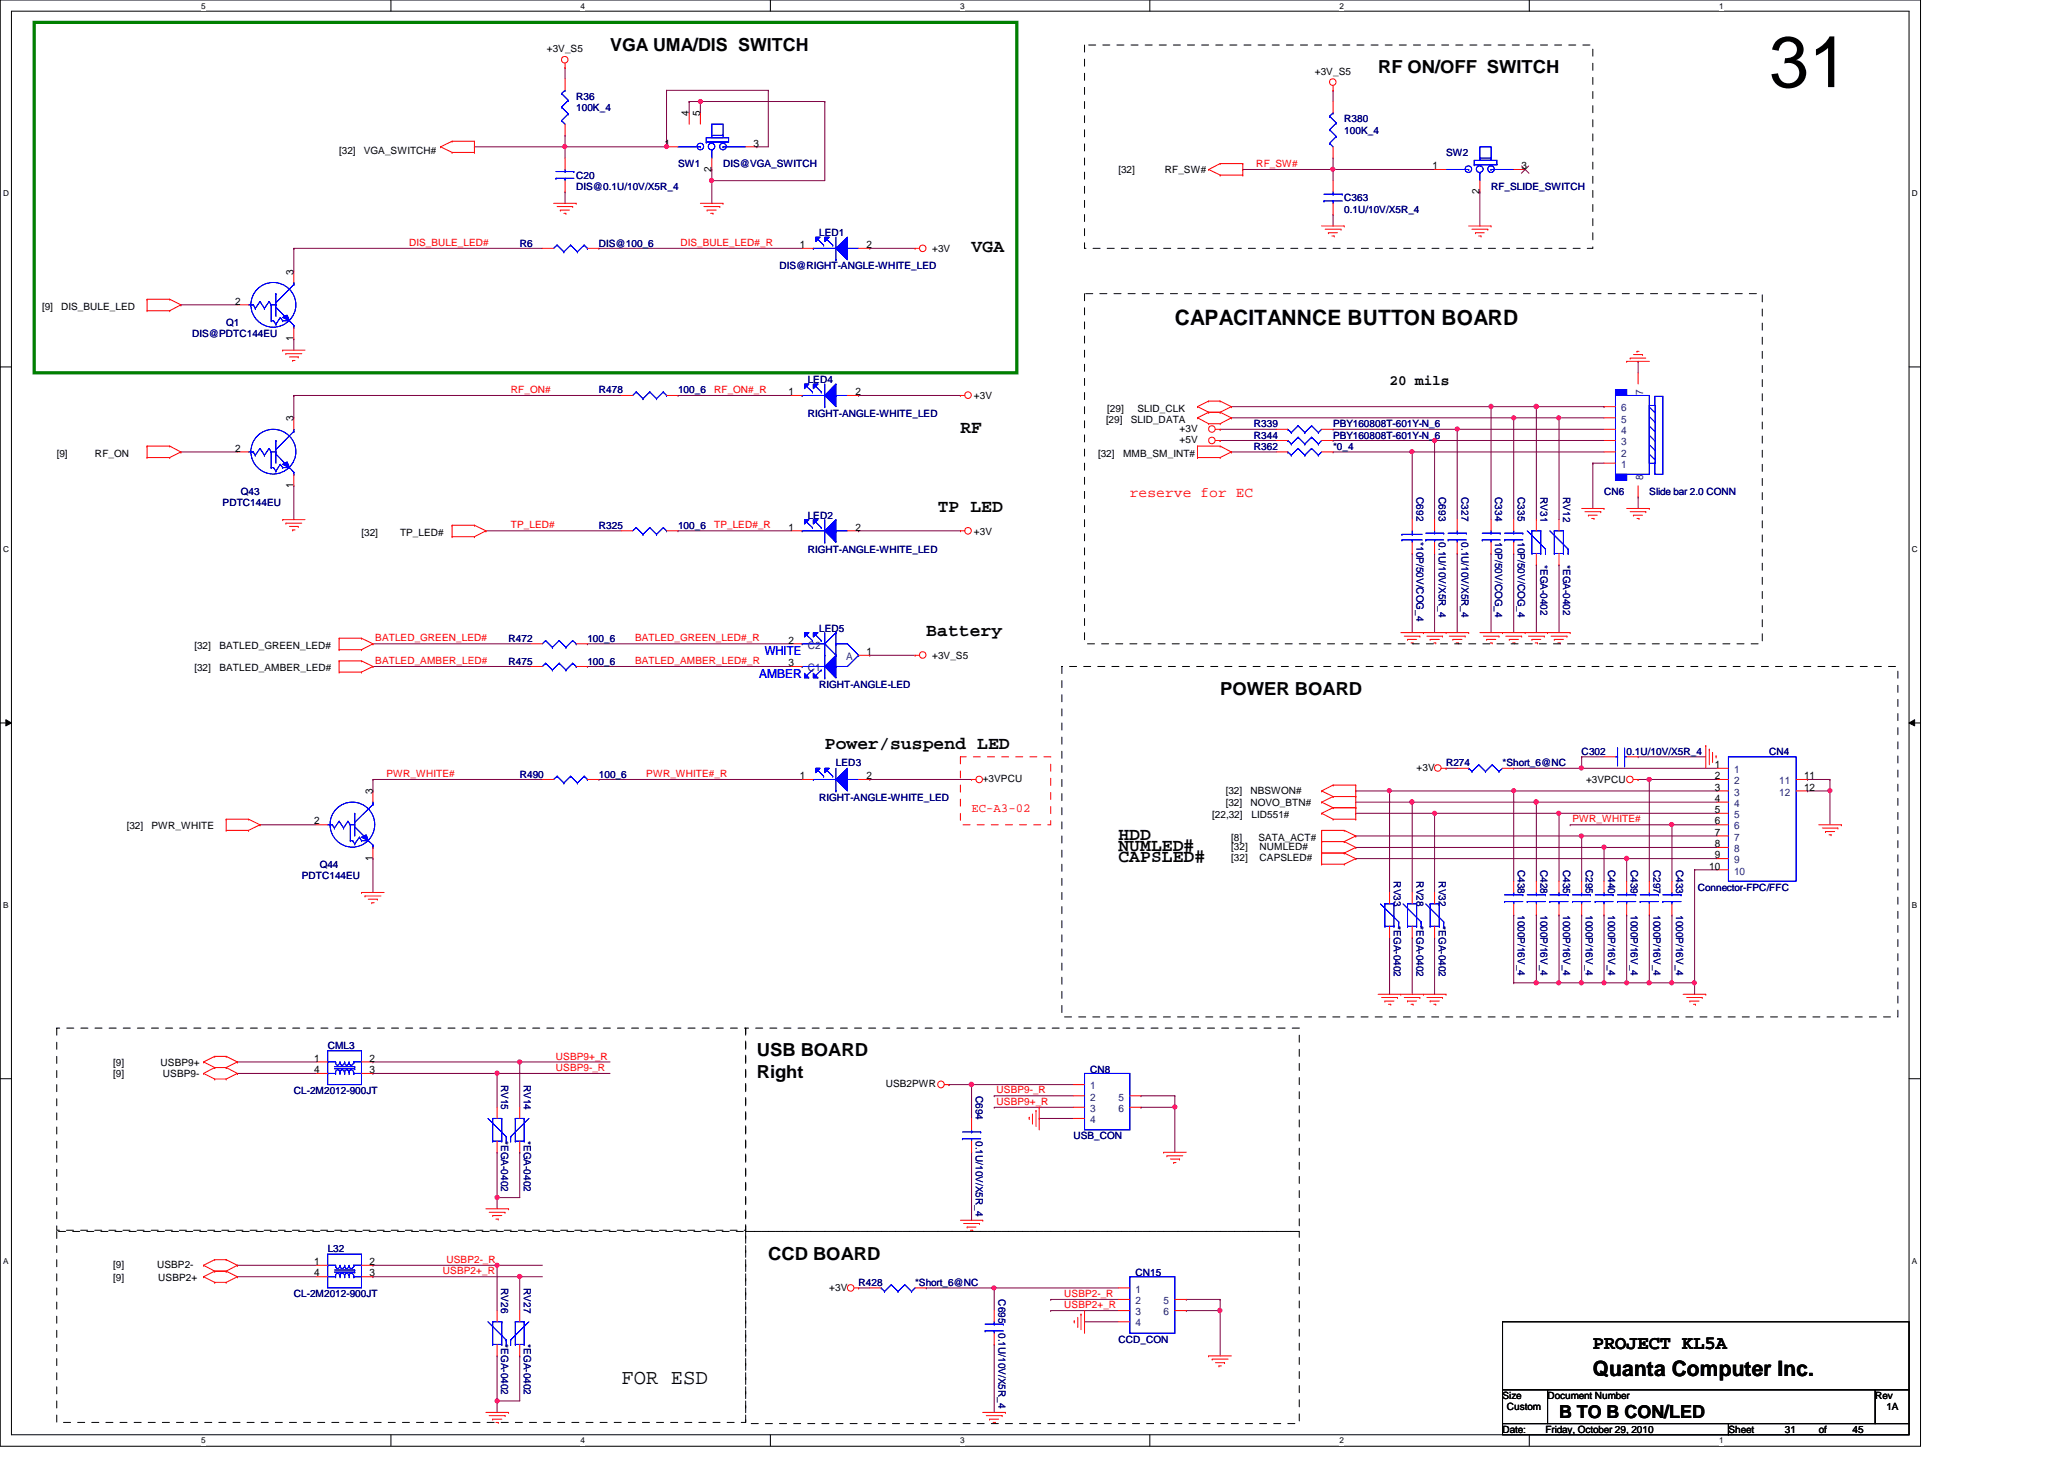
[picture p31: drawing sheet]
<svg xmlns="http://www.w3.org/2000/svg" width="297mm" height="210mm" viewBox="0 0 297 210" stroke-linecap="round" stroke-linejoin="round" font-family="sans-serif">
<defs><g id="words">
<text font-size="10.4" x="254.6" y="12.5">31</text>
<g font-size="3">
<text x="169.1" y="46.7">CAPACITANNCE BUTTON BOARD</text>
<text x="229.2" y="197.9">Quanta Computer Inc.</text>
<text x="89.4" y="199.1">FOR ESD</text>
</g>
<text font-size="2.8" x="229.2" y="194.1">PROJECT KL5A</text>
<g font-size="2.6">
<text x="87.8" y="7.3">VGA UMA/DIS SWITCH</text>
<text x="198.3" y="10.5">RF ON/OFF SWITCH</text>
<text x="139.8" y="36.2">VGA</text>
<text x="138.2" y="62.2">RF</text>
<text x="135" y="73.6">TP LED</text>
<text x="133.3" y="91.5">Battery</text>
<text x="175.6" y="99.9">POWER BOARD</text>
<text x="118.7" y="107.8">Power/suspend LED</text>
<text x="160.9" y="122.4">NUMLED#</text>
<text x="160.9" y="124">CAPSLED#</text>
<text x="160.9" y="120.8">HDD</text>
<text x="108.9" y="151.9">USB BOARD</text>
<text x="108.9" y="155">Right</text>
<text x="110.6" y="181.2">CCD BOARD</text>
<text x="224.4" y="204">B TO B CON/LED</text>
</g>
<text font-size="2.1" x="200" y="55.3">20 mils</text>
<text font-size="2.1" fill="#f00" x="162.6" y="71.5">reserve for EC</text>
<g font-size="1.8" fill="#00f">
<text x="110.1" y="94.2">WHITE</text>
<text x="109.3" y="97.5">AMBER</text>
</g>
<text font-size="1.8" fill="#f00" x="139.8" y="116.8">EC-A3-02</text>
<g font-size="1.5">
<text x="99.1" y="16.7" transform="rotate(-90 99.1 16.7)">4</text>
<text x="100.8" y="16.7" transform="rotate(-90 100.8 16.7)">5</text>
<text x="95.6" y="21.1">1</text>
<text x="108.5" y="21.1">3</text>
<text x="102.4" y="24.7" transform="rotate(-90 102.4 24.7)">2</text>
<text x="206.2" y="24.3">1</text>
<text x="212.9" y="27.9" transform="rotate(-90 212.9 27.9)">2</text>
<text x="219" y="24.3">3</text>
<text x="115.1" y="35.7">1</text>
<text x="124.7" y="35.7">2</text>
<text x="42.2" y="39.5" transform="rotate(-90 42.2 39.5)">3</text>
<text x="33.8" y="43.8">2</text>
<text x="42.2" y="49.1" transform="rotate(-90 42.2 49.1)">1</text>
<text x="113.5" y="56.9">1</text>
<text x="123.1" y="56.9">2</text>
<text x="33.8" y="65">2</text>
<text x="42.2" y="60.6" transform="rotate(-90 42.2 60.6)">3</text>
<text x="42.2" y="70.2" transform="rotate(-90 42.2 70.2)">1</text>
<text x="113.5" y="76.3">1</text>
<text x="123.1" y="76.3">2</text>
<text x="113.5" y="92.6">2</text>
<text x="113.5" y="95.8">3</text>
<text x="124.7" y="94.2">1</text>
<text x="115.1" y="112.1">1</text>
<text x="124.7" y="112.1">2</text>
<text x="246.8" y="110.5">1</text>
<text x="246.8" y="112.1">2</text>
<text x="246.8" y="113.7">3</text>
<text x="259.6" y="112.1">11</text>
<text x="259.6" y="113.7">12</text>
<text x="45.2" y="118.6">2</text>
<text x="53.6" y="114.3" transform="rotate(-90 53.6 114.3)">3</text>
<text x="246.8" y="115.4">4</text>
<text x="246.8" y="117">5</text>
<text x="246.8" y="118.6">6</text>
<text x="53.6" y="123.9" transform="rotate(-90 53.6 123.9)">1</text>
<text x="246" y="125.1">10</text>
<text x="246.8" y="120.2">7</text>
<text x="246.8" y="121.9">8</text>
<text x="246.8" y="123.5">9</text>
<text x="45.2" y="152.7">1</text>
<text x="45.2" y="154.4">4</text>
<text x="53.2" y="154.4">3</text>
<text x="53.2" y="152.7">2</text>
<text x="45.2" y="182">1</text>
<text x="45.2" y="183.6">4</text>
<text x="53.2" y="183.6">3</text>
<text x="53.2" y="182">2</text>
</g>
<g font-size="1.5" fill="#004080">
<text x="233.3" y="59.2">6</text>
<text x="236.5" y="56.9" transform="rotate(-90 236.5 56.9)">7</text>
<text x="233.3" y="65.7">2</text>
<text x="233.3" y="64.1">3</text>
<text x="233.3" y="62.4">4</text>
<text x="233.3" y="60.8">5</text>
<text x="233.3" y="67.3">1</text>
<text x="236.5" y="69.1" transform="rotate(-90 236.5 69.1)">8</text>
<text x="116.2" y="93.3">C2</text>
<text x="121.8" y="95">A</text>
<text x="116.2" y="96.6">C1</text>
<text x="249.6" y="111.2">1</text>
<text x="249.6" y="112.8">2</text>
<text x="256.1" y="112.8">11</text>
<text x="249.6" y="114.5">3</text>
<text x="249.6" y="116.1">4</text>
<text x="249.6" y="117.7">5</text>
<text x="249.6" y="119.3">6</text>
<text x="256.1" y="114.5">12</text>
<text x="249.6" y="120.9">7</text>
<text x="249.6" y="122.6">8</text>
<text x="249.6" y="124.2">9</text>
<text x="249.6" y="125.8">10</text>
<text x="156.9" y="156.7">1</text>
<text x="156.9" y="158.3">2</text>
<text x="156.9" y="160">3</text>
<text x="156.9" y="161.6">4</text>
<text x="161" y="158.3">5</text>
<text x="161" y="160">6</text>
<text x="163.4" y="186">1</text>
<text x="163.4" y="187.6">2</text>
<text x="163.4" y="189.2">3</text>
<text x="163.4" y="190.8">4</text>
<text x="167.5" y="187.6">5</text>
<text x="167.5" y="189.2">6</text>
</g>
<g font-size="1.4">
<text x="78.7" y="7.5">+3V_S5</text>
<text x="189.2" y="10.8">+3V_S5</text>
<text x="48.8" y="22.1">[32]</text>
<text x="52.4" y="22.1">VGA_SWITCH#</text>
<text x="160.9" y="24.9">[32]</text>
<text x="167.6" y="24.9">RF_SW#</text>
<text x="134.2" y="36.3">+3V</text>
<text x="6.1" y="44.6">[9]</text>
<text x="8.8" y="44.6">DIS_BULE_LED</text>
<text x="140.2" y="57.4">+3V</text>
<text x="159.3" y="59.2">[29]</text>
<text x="163.7" y="59.2">SLID_CLK</text>
<text x="8.2" y="65.7">[9]</text>
<text x="13.7" y="65.7">RF_ON</text>
<text x="158" y="65.7">[32]</text>
<text x="159.2" y="60.8">[29]</text>
<text x="161.6" y="65.7">MMB_SM_INT#</text>
<text x="162.7" y="60.8">SLID_DATA</text>
<text x="169.8" y="62.1">+3V</text>
<text x="169.8" y="63.8">+5V</text>
<text x="52" y="77.1">[32]</text>
<text x="57.6" y="77.1">TP_LED#</text>
<text x="140.2" y="76.9">+3V</text>
<text x="28" y="93.3">[32]</text>
<text x="31.6" y="93.3">BATLED_GREEN_LED#</text>
<text x="134.2" y="94.8">+3V_S5</text>
<text x="28" y="96.6">[32]</text>
<text x="31.6" y="96.6">BATLED_AMBER_LED#</text>
<text x="141.4" y="112.5">+3VPCU</text>
<text x="203.9" y="110.9">+3V</text>
<text x="228.3" y="112.7">+3VPCU</text>
<text x="18.2" y="119.3">[32]</text>
<text x="21.8" y="119.3">PWR_WHITE</text>
<text x="174.5" y="117.7">[22,32]</text>
<text x="176.4" y="114.2">[32]</text>
<text x="176.4" y="116">[32]</text>
<text x="180" y="114.2">NBSWON#</text>
<text x="180" y="116">NOVO_BTN#</text>
<text x="180.1" y="117.7">LID551#</text>
<text x="177.2" y="123.9">[32]</text>
<text x="177.2" y="122.3">[32]</text>
<text x="177.2" y="121">[8]</text>
<text x="181.1" y="121">SATA_ACT#</text>
<text x="181.3" y="123.9">CAPSLED#</text>
<text x="181.3" y="122.3">NUMLED#</text>
<text x="16.3" y="153.3">[9]</text>
<text x="16.3" y="154.9">[9]</text>
<text x="23.1" y="153.3">USBP9+</text>
<text x="23.4" y="154.9">USBP9-</text>
<text x="127.5" y="156.4">USB2PWR</text>
<text x="16.3" y="184.2">[9]</text>
<text x="16.3" y="182.4">[9]</text>
<text x="22.6" y="182.4">USBP2-</text>
<text x="22.8" y="184.2">USBP2+</text>
<text x="119.3" y="185.7">+3V</text>
<text x="216.2" y="201.3">Size</text>
<text x="216.9" y="202.9">Custom</text>
<text x="222.7" y="201.3">Document Number</text>
<text x="269.9" y="201.3">Rev</text>
<text x="271.5" y="202.9">1A</text>
<text x="216.2" y="206.2">Date:</text>
<text x="222.4" y="206.2">Friday, October 29, 2010</text>
<text x="248.7" y="206.2">Sheet</text>
<text x="256.9" y="206.2">31</text>
<text x="261.7" y="206.2">of</text>
<text x="266.6" y="206.2">45</text>
</g>
<g font-size="1.4" fill="#000080">
<text x="82.9" y="14.4">R36</text>
<text x="82.9" y="16">100K_4</text>
<text x="193.5" y="17.6">R380</text>
<text x="193.5" y="19.2">100K_4</text>
<text x="208.1" y="22.5">SW2</text>
<text x="82.9" y="25.7">C20</text>
<text x="82.9" y="27.3">DIS@0.1U/10V/X5R_4</text>
<text x="97.6" y="24.1">SW1</text>
<text x="104.1" y="24.1">DIS@VGA_SWITCH</text>
<text x="193.5" y="29">C363</text>
<text x="214.6" y="27.3">RF_SLIDE_SWITCH</text>
<text x="74.8" y="35.5">R6</text>
<text x="86.2" y="35.5">DIS@100_6</text>
<text x="117.9" y="34">LED1</text>
<text x="193.5" y="30.6">0.1U/10V/X5R_4</text>
<text x="112.2" y="38.7">DIS@RIGHT-ANGLE-WHITE_LED</text>
<text x="32.6" y="46.9">Q1</text>
<text x="27.6" y="48.5">DIS@PDTC144EU</text>
<text x="86.2" y="56.6">R478</text>
<text x="97.6" y="56.6">100_6</text>
<text x="116.2" y="55.2">LED4</text>
<text x="116.2" y="60">RIGHT-ANGLE-WHITE_LED</text>
<text x="180.5" y="61.5">R339</text>
<text x="180.5" y="63.1">R344</text>
<text x="180.5" y="64.7">R362</text>
<text x="191.9" y="61.5">PBY160808T-601Y-N_6</text>
<text x="191.9" y="63.1">PBY160808T-601Y-N_6</text>
<text x="191.9" y="64.7">*0_4</text>
<text x="34.7" y="71.2">Q43</text>
<text x="203.8" y="71.5" transform="rotate(90 203.8 71.5)">C692</text>
<text x="207" y="71.5" transform="rotate(90 207 71.5)">C693</text>
<text x="210.3" y="71.5" transform="rotate(90 210.3 71.5)">C327</text>
<text x="215.2" y="71.5" transform="rotate(90 215.2 71.5)">C334</text>
<text x="218.4" y="71.5" transform="rotate(90 218.4 71.5)">C335</text>
<text x="221.7" y="71.5" transform="rotate(90 221.7 71.5)">RV31</text>
<text x="225" y="71.5" transform="rotate(90 225 71.5)">RV12</text>
<text x="230.8" y="71.2">CN6</text>
<text x="237.4" y="71.2">Slide bar 2.0 CONN</text>
<text x="32" y="72.9">PDTC144EU</text>
<text x="86.2" y="76.1">R325</text>
<text x="97.6" y="76.1">100_6</text>
<text x="116.2" y="74.6">LED2</text>
<text x="116.2" y="79.5">RIGHT-ANGLE-WHITE_LED</text>
<text x="203.8" y="78" transform="rotate(90 203.8 78)">*10P/50V/COG_4</text>
<text x="207" y="78" transform="rotate(90 207 78)">0.1U/10V/X5R_4</text>
<text x="210.3" y="78" transform="rotate(90 210.3 78)">0.1U/10V/X5R_4</text>
<text x="215.2" y="78" transform="rotate(90 215.2 78)">10P/50V/COG_4</text>
<text x="218.4" y="78" transform="rotate(90 218.4 78)">10P/50V/COG_4</text>
<text x="221.7" y="81.3" transform="rotate(90 221.7 81.3)">*EGA-0402</text>
<text x="225" y="81.3" transform="rotate(90 225 81.3)">*EGA-0402</text>
<text x="73.2" y="92.4">R472</text>
<text x="73.2" y="95.6">R475</text>
<text x="84.5" y="92.4">100_6</text>
<text x="84.5" y="95.6">100_6</text>
<text x="117.9" y="90.9">LED5</text>
<text x="117.9" y="99">RIGHT-ANGLE-LED</text>
<text x="74.8" y="111.9">R490</text>
<text x="86.2" y="111.9">100_6</text>
<text x="120.3" y="110.2">LED3</text>
<text x="208.1" y="110.2">R274</text>
<text x="216.2" y="110.2">*Short_6@NC</text>
<text x="227.6" y="108.6">C302</text>
<text x="234.1" y="108.6">0.1U/10V/X5R_4</text>
<text x="254.6" y="108.6">CN4</text>
<text x="117.9" y="115.3">RIGHT-ANGLE-WHITE_LED</text>
<text x="46" y="124.9">Q44</text>
<text x="218.4" y="125.1" transform="rotate(90 218.4 125.1)">C438</text>
<text x="221.7" y="125.1" transform="rotate(90 221.7 125.1)">C428</text>
<text x="225" y="125.1" transform="rotate(90 225 125.1)">C435</text>
<text x="228.2" y="125.1" transform="rotate(90 228.2 125.1)">C295</text>
<text x="231.4" y="125.1" transform="rotate(90 231.4 125.1)">C440</text>
<text x="234.7" y="125.1" transform="rotate(90 234.7 125.1)">C439</text>
<text x="238" y="125.1" transform="rotate(90 238 125.1)">C297</text>
<text x="241.2" y="125.1" transform="rotate(90 241.2 125.1)">C433</text>
<text x="43.4" y="126.5">PDTC144EU</text>
<text x="200.6" y="126.8" transform="rotate(90 200.6 126.8)">RV33</text>
<text x="203.8" y="126.8" transform="rotate(90 203.8 126.8)">RV28</text>
<text x="207" y="126.8" transform="rotate(90 207 126.8)">RV32</text>
<text x="218.4" y="131.7" transform="rotate(90 218.4 131.7)">1000P/16V_4</text>
<text x="221.7" y="131.7" transform="rotate(90 221.7 131.7)">1000P/16V_4</text>
<text x="225" y="131.7" transform="rotate(90 225 131.7)">1000P/16V_4</text>
<text x="228.2" y="131.7" transform="rotate(90 228.2 131.7)">1000P/16V_4</text>
<text x="231.4" y="131.7" transform="rotate(90 231.4 131.7)">1000P/16V_4</text>
<text x="234.7" y="131.7" transform="rotate(90 234.7 131.7)">1000P/16V_4</text>
<text x="238" y="131.7" transform="rotate(90 238 131.7)">1000P/16V_4</text>
<text x="241.2" y="131.7" transform="rotate(90 241.2 131.7)">1000P/16V_4</text>
<text x="244.3" y="128.1">Connector-FPC/FFC</text>
<text x="200.6" y="133.3" transform="rotate(90 200.6 133.3)">*EGA-0402</text>
<text x="203.8" y="133.3" transform="rotate(90 203.8 133.3)">*EGA-0402</text>
<text x="207" y="133.3" transform="rotate(90 207 133.3)">*EGA-0402</text>
<text x="47.2" y="150.9">CML3</text>
<text x="156.9" y="154.3">CN8</text>
<text x="42.3" y="157.4">CL-2M2012-900JT</text>
<text x="72.1" y="156" transform="rotate(90 72.1 156)">RV15</text>
<text x="75.4" y="156" transform="rotate(90 75.4 156)">RV14</text>
<text x="140.4" y="157.6" transform="rotate(90 140.4 157.6)">C694</text>
<text x="72.1" y="164.2" transform="rotate(90 72.1 164.2)">*EGA-0402</text>
<text x="75.4" y="164.2" transform="rotate(90 75.4 164.2)">*EGA-0402</text>
<text x="140.4" y="164.2" transform="rotate(90 140.4 164.2)">0.1U/10V/X5R_4</text>
<text x="154.5" y="163.9">USB_CON</text>
<text x="47.2" y="180.2">L32</text>
<text x="72.1" y="185.3" transform="rotate(90 72.1 185.3)">RV26</text>
<text x="75.4" y="185.3" transform="rotate(90 75.4 185.3)">RV27</text>
<text x="123.6" y="185">R428</text>
<text x="131.7" y="185">*Short_6@NC</text>
<text x="163.4" y="183.6">CN15</text>
<text x="42.3" y="186.6">CL-2M2012-900JT</text>
<text x="143.7" y="186.9" transform="rotate(90 143.7 186.9)">C695</text>
<text x="143.7" y="191.8" transform="rotate(90 143.7 191.8)">0.1U/10V/X5R_4</text>
<text x="72.1" y="193.4" transform="rotate(90 72.1 193.4)">*EGA-0402</text>
<text x="75.4" y="193.4" transform="rotate(90 75.4 193.4)">*EGA-0402</text>
<text x="160.9" y="193.2">CCD_CON</text>
</g>
<g font-size="1.4" fill="#f00">
<text x="180.8" y="24">RF_SW#</text>
<text x="58.9" y="35.4">DIS_BULE_LED#</text>
<text x="97.9" y="35.4">DIS_BULE_LED#_R</text>
<text x="73.5" y="56.6">RF_ON#</text>
<text x="102.8" y="56.6">RF_ON#_R</text>
<text x="73.5" y="76">TP_LED#</text>
<text x="102.8" y="76">TP_LED#_R</text>
<text x="54" y="95.5">BATLED_AMBER_LED#</text>
<text x="54" y="92.3">BATLED_GREEN_LED#</text>
<text x="91.4" y="95.5">BATLED_AMBER_LED#_R</text>
<text x="91.4" y="92.3">BATLED_GREEN_LED#_R</text>
<text x="55.6" y="111.8">PWR_WHITE#</text>
<text x="93" y="111.8">PWR_WHITE#_R</text>
<text x="226.3" y="118.3">PWR_WHITE#</text>
<text x="80" y="152.4">USBP9+_R</text>
<text x="80" y="154.1">USBP9-_R</text>
<text x="143.4" y="157.3">USBP9-_R</text>
<text x="143.4" y="159">USBP9+_R</text>
<text x="63.8" y="183.3">USBP2+_R</text>
<text x="64.3" y="181.7">USBP2-_R</text>
<text x="153.2" y="188.2">USBP2+_R</text>
<text x="153.2" y="186.6">USBP2-_R</text>
</g>
<g font-size="1.2">
<text x="29" y="1.2">5</text>
<text x="83.6" y="1.2">4</text>
<text x="138.2" y="1.2">3</text>
<text x="192.8" y="1.2">2</text>
<text x="247.4" y="1.2">1</text>
<text x=".5" y="28.2">D</text>
<text x="275.2" y="28.2">D</text>
<text x=".5" y="79.4">C</text>
<text x="275.2" y="79.4">C</text>
<text x=".5" y="130.6">B</text>
<text x="275.2" y="130.6">B</text>
<text x=".5" y="181.8">A</text>
<text x="275.2" y="181.8">A</text>
<text x="29" y="207.6">5</text>
<text x="83.6" y="207.6">4</text>
<text x="138.2" y="207.6">3</text>
<text x="192.8" y="207.6">2</text>
<text x="247.4" y="207.6">1</text>
</g>
</g></defs>
<path d="M0 0h276.4v208.1h-276.4zM1.6 1.6h273.1v204.8h-273.1z" fill="none" stroke="#000" stroke-width=".14"/>
<g fill="#fff">
<path d="M29 .2h.5v1.3h-.5z"/>
<path d="M29 206.6h.5v1.3h-.5z"/>
</g>
<path d="M56.3 0v1.6M56.3 206.4v1.6" fill="none" stroke="#000" stroke-width=".14"/>
<g fill="#fff">
<path d="M83.6 .2h.6v1.3h-.6z"/>
<path d="M83.6 206.6h.6v1.3h-.6z"/>
</g>
<path d="M110.9 0v1.6M110.9 206.4v1.6" fill="none" stroke="#000" stroke-width=".14"/>
<g fill="#fff">
<path d="M138.2 .2h.6v1.3h-.6z"/>
<path d="M138.2 206.6h.6v1.3h-.6z"/>
</g>
<path d="M165.5 0v1.6M165.5 206.4v1.6" fill="none" stroke="#000" stroke-width=".14"/>
<g fill="#fff">
<path d="M192.8 .2h.6v1.3h-.6z"/>
<path d="M192.8 206.6h.6v1.3h-.6z"/>
</g>
<path d="M220.1 0v1.6M220.1 206.4v1.6" fill="none" stroke="#000" stroke-width=".14"/>
<g fill="#fff">
<path d="M247.4 .2h.6v1.3h-.6z"/>
<path d="M247.4 206.6h.6v1.3h-.6z"/>
<path d="M.5 27.2h.8v1.3h-.8z"/>
<path d="M275.2 27.2h.8v1.3h-.8z"/>
<path d="M.5 78.4h.8v1.3h-.8z"/>
<path d="M275.2 78.4h.8v1.3h-.8z"/>
</g>
<path d="M0 52.8h1.6M274.7 52.8h1.6" fill="none" stroke="#000" stroke-width=".14"/>
<g fill="#fff">
<path d="M.5 129.6h.7v1.3h-.7z"/>
<path d="M275.2 129.6h.7v1.3h-.7z"/>
</g>
<path d="M0 104h1.6M.8 103.5l.8 .5-.8 .4zM274.7 104l.8-.5v.9zM274.7 104h1.6" fill="none" stroke="#000" stroke-width=".14"/>
<path d="M.8 103.5l.8 .5-.8 .4zM274.7 104l.8-.5v.9z" fill="#000"/>
<g fill="#fff">
<path d="M.5 180.8h.7v1.3h-.7z"/>
<path d="M275.2 180.8h.7v1.3h-.7z"/>
</g>
<path d="M0 155.2h1.6M274.7 155.2h1.6" fill="none" stroke="#000" stroke-width=".14"/>
<g fill="none" stroke="#800040" stroke-width=".14">
<path d="M81.3 9.7h.1M81.3 9.7v1.6M68.3 21.1h.1M68.3 21.1h13M81.3 27.6h.1M81.3 27.6v1.7M102.4 26h.1M102.4 26v3.3M53.7 95.9h.1M53.7 92.6h.1M53.7 95.9h22.7M53.7 92.6h22.7"/>
<path d="M84.5 95.9h.1M84.5 92.6h.1M84.5 95.9h29.3M84.5 92.6h29.3M125.2 94.3h.1M125.2 94.3h6.5M53.7 112.1h.1M53.7 112.1h24.4M86.2 112.1h.1M86.2 112.1h29.2M125.2 112.1h.1M125.2 112.1h14.6"/>
</g>
<circle cx="102.4" cy="26" r=".31" fill="#f0f"/>
<circle cx="102.4" cy="26" r=".31" fill="none" stroke="#f0f" stroke-width=".14"/>
<path d="M81.3 19.5h.1M81.3 19.5v3.2M95.9 13h.1M95.9 13v8.1M42.3 35.7h.1M42.3 35.7h35.8M81.3 21.1h.1M86.2 35.7h.1M86.2 35.7h29.2M125.2 35.7h.1M125.2 35.7h6.5" fill="none" stroke="#800040" stroke-width=".14"/>
<circle cx="95.9" cy="21.1" r=".3" fill="#f0f"/>
<circle cx="95.9" cy="21.1" r=".3" fill="none" stroke="#f0f" stroke-width=".14"/>
<path d="M81.3 21.1h.1M81.3 21.1h14.6" fill="none" stroke="#800040" stroke-width=".14"/>
<circle cx="81.3" cy="21.1" r=".3" fill="#f0f"/>
<circle cx="81.3" cy="21.1" r=".3" fill="none" stroke="#f0f" stroke-width=".14"/>
<path d="M95.9 13h.1M95.9 13h14.7M110.6 13h.1M110.6 13v8.1h-1.7M108.9 21.1h.1M203.2 65h.1M203.2 65h27.6M214.6 79.6h.1M214.6 79.6v11.4" fill="none" stroke="#800040" stroke-width=".14"/>
<circle cx="203.2" cy="65" r=".3" fill="#f0f"/>
<circle cx="203.2" cy="65" r=".3" fill="none" stroke="#f0f" stroke-width=".14"/>
<g fill="none" stroke="#800040" stroke-width=".14">
<path d="M203.2 79.6h.1M203.2 79.6v11.4M229.2 66.6h.1M229.2 66.6v6.6M229.2 66.6h1.6M217.8 110.5h.1M227.6 108.9h.1M227.6 108.9h3.2M227.6 108.9v1.6h-9.8M235.8 108.9h.1M235.8 108.9h9.7M143.1 157.6h.1"/>
<path d="M143.1 159.3h.1M143.1 157.6h11.4M143.1 159.3h11.4M243.9 141.4h.1M243.9 141.4v1.6M149.6 160.9h.1M149.6 160.9h4.9"/>
</g>
<circle cx="243.8" cy="141.4" r=".3" fill="#f0f"/>
<circle cx="243.8" cy="141.4" r=".3" fill="none" stroke="#f0f" stroke-width=".14"/>
<path d="M227.6 110.5h.1M227.6 110.5h19.5" fill="none" stroke="#800040" stroke-width=".14"/>
<circle cx="227.6" cy="110.5" r=".3" fill="#f0f"/>
<circle cx="227.6" cy="110.5" r=".3" fill="none" stroke="#f0f" stroke-width=".14"/>
<path d="M237.4 112.1h.1M237.4 112.1h9.7M143.1 185.3h.1M143.1 185.3h17.8M151.2 188.6h.1M151.2 186.9h.1M151.2 188.6h9.7M151.2 186.9h9.7" fill="none" stroke="#800040" stroke-width=".14"/>
<circle cx="143" cy="185.3" r=".3" fill="#f0f"/>
<circle cx="143" cy="185.3" r=".3" fill="none" stroke="#f0f" stroke-width=".14"/>
<g fill="none" stroke="#800040" stroke-width=".14">
<path d="M217.8 113.8h.1M217.8 113.8h29.3M240.6 118.7h.1M240.6 118.7h6.5M227.6 120.3h.1M227.6 120.3h19.5M230.8 121.9h.1M230.8 121.9h16.3M234.1 123.5h.1M234.1 123.5h13M243.9 125.1h.1M243.9 125.1h3.2"/>
<path d="M34.2 182h.1M34.2 183.7h.1M34.2 183.7h11.3M34.2 182h11.3M71.5 182h.1M71.5 182h6.6M74.8 183.7h.1M74.8 183.7h3.3M156.1 190.2h.1M156.1 190.2h4.8"/>
</g>
<circle cx="217.8" cy="113.7" r=".3" fill="#f0f"/>
<circle cx="217.8" cy="113.7" r=".3" fill="none" stroke="#f0f" stroke-width=".14"/>
<path d="M177.2 65h.1M177.2 65h6.5M208.1 110.5h.1M208.1 110.5h1.6M221.1 115.4h.1M221.1 115.4h26M224.4 117h.1M224.4 117h22.7M139.8 156h.1M139.8 156h14.7M123.6 185.3h.1M123.6 185.3h1.6" fill="none" stroke="#800040" stroke-width=".14"/>
<circle cx="139.8" cy="156" r=".32" fill="#f0f"/>
<circle cx="139.8" cy="156" r=".32" fill="none" stroke="#f0f" stroke-width=".14"/>
<path d="M214.6 58.5h6.5M221.1 58.5h.1" fill="none" stroke="#800040" stroke-width=".14"/>
<circle cx="214.6" cy="58.5" r=".31" fill="#f0f"/>
<circle cx="214.6" cy="58.5" r=".31" fill="none" stroke="#f0f" stroke-width=".14"/>
<circle cx="221.1" cy="58.5" r=".32" fill="#f0f"/>
<circle cx="221.1" cy="58.5" r=".32" fill="none" stroke="#f0f" stroke-width=".14"/>
<path d="M177.2 58.5h.1M177.2 58.5h37.4M214.6 58.5h.1M214.6 58.5v16.3M224.4 60.1h.1M224.4 60.1h6.4" fill="none" stroke="#800040" stroke-width=".14"/>
<circle cx="224.3" cy="60.1" r=".3" fill="#f0f"/>
<circle cx="224.3" cy="60.1" r=".3" fill="none" stroke="#f0f" stroke-width=".14"/>
<path d="M217.8 60.1h.1M217.8 60.1v14.7" fill="none" stroke="#800040" stroke-width=".14"/>
<circle cx="217.8" cy="60.1" r=".3" fill="#f0f"/>
<circle cx="217.8" cy="60.1" r=".3" fill="none" stroke="#f0f" stroke-width=".14"/>
<path d="M177.2 60.1h.1M177.2 60.1h40.6M209.7 61.8h.1M209.7 61.8h21.1" fill="none" stroke="#800040" stroke-width=".14"/>
<circle cx="209.7" cy="61.7" r=".3" fill="#f0f"/>
<circle cx="209.7" cy="61.7" r=".3" fill="none" stroke="#f0f" stroke-width=".14"/>
<path d="M206.5 63.4h.1M206.5 63.4h24.3" fill="none" stroke="#800040" stroke-width=".14"/>
<circle cx="206.5" cy="63.4" r=".3" fill="#f0f"/>
<circle cx="206.5" cy="63.4" r=".3" fill="none" stroke="#f0f" stroke-width=".14"/>
<path d="M175.6 63.4h.1M175.6 63.4h8.1M240.6 118.7h.1M240.6 118.7v8.1" fill="none" stroke="#800040" stroke-width=".14"/>
<circle cx="240.6" cy="118.6" r=".3" fill="#f0f"/>
<circle cx="240.6" cy="118.6" r=".3" fill="none" stroke="#f0f" stroke-width=".14"/>
<path d="M226 118.7h.1M226 118.7h14.6M240.6 131.7h.1M240.6 131.7v9.7M240.6 141.4h.1M240.6 141.4h3.3" fill="none" stroke="#800040" stroke-width=".14"/>
<circle cx="240.6" cy="141.4" r=".3" fill="#f0f"/>
<circle cx="240.6" cy="141.4" r=".3" fill="none" stroke="#f0f" stroke-width=".14"/>
<path d="M234.1 123.5h.1M234.1 123.5v3.3M243.9 125.1h.1M243.9 125.1v16.3" fill="none" stroke="#800040" stroke-width=".14"/>
<circle cx="234.1" cy="123.5" r=".31" fill="#f0f"/>
<circle cx="234.1" cy="123.5" r=".31" fill="none" stroke="#f0f" stroke-width=".14"/>
<path d="M195.1 123.5h.1M195.1 123.5h39M230.8 121.9h.1M230.8 121.9v4.9" fill="none" stroke="#800040" stroke-width=".14"/>
<circle cx="230.8" cy="121.9" r=".3" fill="#f0f"/>
<circle cx="230.8" cy="121.9" r=".3" fill="none" stroke="#f0f" stroke-width=".14"/>
<path d="M195.1 121.9h.1M195.1 121.9h35.7M227.6 120.3h.1M227.6 120.3v6.5" fill="none" stroke="#800040" stroke-width=".14"/>
<circle cx="227.6" cy="120.3" r=".3" fill="#f0f"/>
<circle cx="227.6" cy="120.3" r=".3" fill="none" stroke="#f0f" stroke-width=".14"/>
<path d="M224.4 117h.1M224.4 117v9.8M195.1 120.3h.1M195.1 120.3h32.5" fill="none" stroke="#800040" stroke-width=".14"/>
<circle cx="224.3" cy="117" r=".3" fill="#f0f"/>
<circle cx="224.3" cy="117" r=".3" fill="none" stroke="#f0f" stroke-width=".14"/>
<path d="M206.5 117h.1M206.5 117h17.9M221.1 115.4h.1M221.1 115.4v11.4" fill="none" stroke="#800040" stroke-width=".14"/>
<circle cx="221.1" cy="115.4" r=".32" fill="#f0f"/>
<circle cx="221.1" cy="115.4" r=".32" fill="none" stroke="#f0f" stroke-width=".14"/>
<path d="M203.2 115.4h.1M203.2 115.4h17.9" fill="none" stroke="#800040" stroke-width=".14"/>
<circle cx="203.2" cy="115.4" r=".31" fill="#f0f"/>
<circle cx="203.2" cy="115.4" r=".31" fill="none" stroke="#f0f" stroke-width=".14"/>
<path d="M217.8 113.8h.1M217.8 113.8v13M217.8 131.7h.1M217.8 131.7v9.7M234.1 131.7h.1M234.1 131.7v9.7M237.4 131.7h.1M237.4 131.7v9.7h-3.3M217.8 141.4h.1M217.8 141.4h3.3M234.1 141.4h.1" fill="none" stroke="#800040" stroke-width=".14"/>
<circle cx="234.1" cy="141.4" r=".3" fill="#f0f"/>
<circle cx="234.1" cy="141.4" r=".3" fill="none" stroke="#f0f" stroke-width=".14"/>
<path d="M230.8 131.7h.1M230.8 131.7v9.7M230.8 141.4h.1M230.8 141.4h3.3" fill="none" stroke="#800040" stroke-width=".14"/>
<circle cx="230.8" cy="141.4" r=".3" fill="#f0f"/>
<circle cx="230.8" cy="141.4" r=".3" fill="none" stroke="#f0f" stroke-width=".14"/>
<path d="M227.6 131.7h.1M227.6 131.7v9.7M227.6 141.4h.1M227.6 141.4h3.2" fill="none" stroke="#800040" stroke-width=".14"/>
<circle cx="227.6" cy="141.4" r=".3" fill="#f0f"/>
<circle cx="227.6" cy="141.4" r=".3" fill="none" stroke="#f0f" stroke-width=".14"/>
<path d="M224.4 131.7h.1M224.4 131.7v9.7M224.4 141.4h.1M224.4 141.4h3.2" fill="none" stroke="#800040" stroke-width=".14"/>
<circle cx="224.3" cy="141.4" r=".3" fill="#f0f"/>
<circle cx="224.3" cy="141.4" r=".3" fill="none" stroke="#f0f" stroke-width=".14"/>
<path d="M221.1 131.7h.1M221.1 131.7v9.7M221.1 141.4h.1M221.1 141.4h3.3" fill="none" stroke="#800040" stroke-width=".14"/>
<circle cx="221.1" cy="141.4" r=".31" fill="#f0f"/>
<circle cx="221.1" cy="141.4" r=".31" fill="none" stroke="#f0f" stroke-width=".14"/>
<path d="M74.8 183.7h.1M74.8 183.7v4.9" fill="none" stroke="#800040" stroke-width=".14"/>
<circle cx="74.8" cy="183.6" r=".31" fill="#f0f"/>
<circle cx="74.8" cy="183.6" r=".31" fill="none" stroke="#f0f" stroke-width=".14"/>
<path d="M74.8 195.1h.1M74.8 195.1v6.4h-3.3M71.5 201.5h.1" fill="none" stroke="#800040" stroke-width=".14"/>
<circle cx="71.5" cy="201.5" r=".3" fill="#f0f"/>
<circle cx="71.5" cy="201.5" r=".3" fill="none" stroke="#f0f" stroke-width=".14"/>
<path d="M71.5 195.1h.1M71.5 182h.1M71.5 182v6.6M71.5 195.1v8.1M71.5 201.5h.1" fill="none" stroke="#800040" stroke-width=".14"/>
<circle cx="71.5" cy="182" r=".3" fill="#f0f"/>
<circle cx="71.5" cy="182" r=".3" fill="none" stroke="#f0f" stroke-width=".14"/>
<g fill="none" stroke="#800040" stroke-width=".14">
<path d="M221.1 58.5h.1M221.1 58.5v16.3M217.8 79.6h.1M217.8 60.1h.1M217.8 79.6v11.4M217.8 60.1h6.6M224.4 60.1h.1M224.4 60.1v14.7M221.1 81.3h.1M221.1 81.3v9.7M224.4 81.3h.1M224.4 81.3v9.7"/>
<path d="M200 113.8h.1M200 113.8v14.6M200 134.9h.1M200 134.9v8.1M203.2 134.9h.1M203.2 134.9v8.1M206.5 134.9h.1M206.5 134.9v8.1M53.7 183.7h.1M53.7 182h.1M53.7 183.7h21.1M53.7 182h17.8"/>
</g>
<circle cx="199.9" cy="113.7" r=".3" fill="#f0f"/>
<circle cx="199.9" cy="113.7" r=".3" fill="none" stroke="#f0f" stroke-width=".14"/>
<path d="M195.1 113.8h.1M195.1 113.8h4.9M203.2 115.4h.1M203.2 115.4v13M206.5 117h.1M206.5 117v11.4" fill="none" stroke="#800040" stroke-width=".14"/>
<circle cx="206.5" cy="117" r=".3" fill="#f0f"/>
<circle cx="206.5" cy="117" r=".3" fill="none" stroke="#f0f" stroke-width=".14"/>
<g fill="none" stroke="#800040" stroke-width=".14">
<path d="M99.2 14.6h.1M99.2 14.6v1.7M100.8 14.6h.1M100.8 14.6v1.7M100.8 14.6h17.9M42.3 35.7h.1M42.3 35.7v3.3M26 43.9h.1M26 43.9h8.2M42.3 48.8h.1M42.3 56.9h.1M42.3 48.8v1.6"/>
<path d="M42.3 56.9v3.2M42.3 56.9h47.1M97.6 56.9h.1M97.6 56.9h16.2M123.6 56.9h.1M123.6 56.9h14.6M26 65h.1M26 65h8.2M42.3 69.9h.1M42.3 69.9v4.9M69.9 76.4h.1M69.9 76.4h19.5"/>
<path d="M97.6 76.4h.1M97.6 76.4h16.2M123.6 76.4h.1M123.6 76.4h14.6M195.1 117h.1M195.1 117h11.4"/>
</g>
<circle cx="100.8" cy="14.6" r=".3" fill="#f0f"/>
<circle cx="100.8" cy="14.6" r=".3" fill="none" stroke="#f0f" stroke-width=".14"/>
<g fill="none" stroke="#800040" stroke-width=".14">
<path d="M118.7 14.6h.1M118.7 14.6v11.4h-16.3M102.4 26h.1M102.4 24.4h.1M102.4 24.4v1.6M37.4 118.7h.1M37.4 118.7h8.1M53.7 113.8h.1M53.7 112.1v1.7M53.7 123.5h.1M53.7 123.5v4.9M74.8 152.8h.1"/>
<path d="M74.8 152.8v6.5"/>
</g>
<circle cx="74.8" cy="152.8" r=".31" fill="#f0f"/>
<circle cx="74.8" cy="152.8" r=".31" fill="none" stroke="#f0f" stroke-width=".14"/>
<path d="M53.7 152.8h.1M53.7 152.8h34.1M74.8 152.8h.1M71.5 172.3h.1M71.5 172.3h3.3" fill="none" stroke="#800040" stroke-width=".14"/>
<circle cx="71.5" cy="172.3" r=".31" fill="#f0f"/>
<circle cx="71.5" cy="172.3" r=".31" fill="none" stroke="#f0f" stroke-width=".14"/>
<path d="M34.2 152.8h.1M34.2 152.8h11.3M71.5 154.4h.1M71.5 154.4v4.9M71.5 165.8h.1M71.5 165.8v6.5" fill="none" stroke="#800040" stroke-width=".14"/>
<circle cx="71.5" cy="154.4" r=".3" fill="#f0f"/>
<circle cx="71.5" cy="154.4" r=".3" fill="none" stroke="#f0f" stroke-width=".14"/>
<path d="M34.2 154.4h.1M34.2 154.4h11.3M53.7 154.4h.1M53.7 154.4h34.1M71.5 154.4h.1M237.4 141.4h.1M237.4 141.4h3.2M74.8 165.8h.1M74.8 165.8v6.5" fill="none" stroke="#800040" stroke-width=".14"/>
<circle cx="237.3" cy="141.4" r=".31" fill="#f0f"/>
<circle cx="237.3" cy="141.4" r=".31" fill="none" stroke="#f0f" stroke-width=".14"/>
<path d="M178.9 24.4h.1M178.9 24.4h27.6M191.9 24.4h.1" fill="none" stroke="#800040" stroke-width=".14"/>
<circle cx="191.8" cy="24.3" r=".3" fill="#f0f"/>
<circle cx="191.8" cy="24.3" r=".3" fill="none" stroke="#f0f" stroke-width=".14"/>
<g fill="none" stroke="#800040" stroke-width=".14">
<path d="M191.9 13h.1M191.9 13v1.6M191.9 30.9h.1M191.9 22.7h.1M191.9 24.4h.1M191.9 22.7v3.3M191.9 30.9v1.6M213 27.6h.1M213 27.6v4.9M200 113.8h.1M200 113.8h17.8M164.2 157.6h.1"/>
<path d="M164.2 159.3h.1M164.2 157.6h4.9M164.2 159.3h4.9M169.1 159.3h.1M169.1 159.3v6.5"/>
</g>
<circle cx="169.1" cy="159.3" r=".3" fill="#f0f"/>
<circle cx="169.1" cy="159.3" r=".3" fill="none" stroke="#f0f" stroke-width=".14"/>
<path d="M169.1 157.6h.1M169.1 157.6v1.7M175.6 188.6h.1M175.6 186.9h.1M175.6 186.9v8.2" fill="none" stroke="#800040" stroke-width=".14"/>
<circle cx="175.5" cy="188.5" r=".31" fill="#f0f"/>
<circle cx="175.5" cy="188.5" r=".31" fill="none" stroke="#f0f" stroke-width=".14"/>
<path d="M195.1 115.4h.1M195.1 115.4h8.1M263.4 113.8h.1M263.4 113.8v4.9M170.7 188.6h.1M170.7 186.9h.1M170.7 188.6h4.9M170.7 186.9h4.9" fill="none" stroke="#800040" stroke-width=".14"/>
<circle cx="263.4" cy="113.7" r=".3" fill="#f0f"/>
<circle cx="263.4" cy="113.7" r=".3" fill="none" stroke="#f0f" stroke-width=".14"/>
<path d="M235.8 52h.1M235.8 52v1.6M235.8 71.5h.1M235.8 71.5v1.7M237.4 112.1h.1M237.4 112.1v14.7" fill="none" stroke="#800040" stroke-width=".14"/>
<circle cx="237.3" cy="112.1" r=".31" fill="#f0f"/>
<circle cx="237.3" cy="112.1" r=".31" fill="none" stroke="#f0f" stroke-width=".14"/>
<g fill="none" stroke="#800040" stroke-width=".14">
<path d="M99.2 14.6h.1M99.2 14.6h1.6M221.1 58.5h9.7M230.8 58.5h.1M175.6 61.8h.1M175.6 61.8h8.1M191.9 65h.1M191.9 63.4h.1M191.9 61.8h.1M191.9 61.8h17.8M191.9 65h11.3M191.9 63.4h14.6"/>
<path d="M203.2 65h.1M203.2 65v9.8M206.5 79.6h.1M206.5 63.4h.1M206.5 63.4v11.4M206.5 79.6v11.4M209.7 79.6h.1M209.7 61.8h.1M209.7 61.8v13M209.7 79.6v11.4M235.8 112.1h.1M235.8 112.1h1.6"/>
<path d="M260.1 113.8h.1M260.1 112.1h.1M260.1 112.1h3.3M263.4 112.1h.1M263.4 112.1v1.7h-3.3M136.6 156h.1M136.6 156h3.2M139.8 156h.1M139.8 156v4.9M71.5 172.3h.1M71.5 172.3v1.6M139.8 165.8h.1"/>
<path d="M139.8 165.8v9.8M133.3 185.3h.1M133.3 185.3h9.8M143.1 185.3h.1M143.1 193.4h.1M143.1 185.3v3.3M143.1 193.4v9.8"/>
</g>
<g fill="none" stroke="#f00" stroke-width=".14">
<path d="M81.3 9.7h.1M81.3 9.1v.6M191.9 13h.1M191.9 12.3v.7M63.4 21.1h.1M63.4 21.1l1.7 .8M65.1 21.9h.1M65.1 20.3h.1M65.1 21.9h3.2M65.1 20.3l-1.7 .8M65.1 20.3h3.2M68.3 20.3h.1"/>
<path d="M68.3 21.9h.1M68.3 20.3v1.6M78.1 35.7h1.6M79.7 29.3h3.2M80.2 29.7h2.2M80.6 30.2h.1M80.6 30.2h1.4M81.1 30.7h.3M81.4 30.7h.1M82.4 29.7h.1M82.9 29.3h.1M84.5 35.7h1.7"/>
<path d="M100.8 29.3h3.3M101.3 29.7h2.3M101.8 30.2h.1M101.8 30.2h1.3M102.3 30.7h.3M102.6 30.7h.1M103.6 29.7h.1M104.1 29.3h.1M131.7 35.7h.1M131.7 35.7h.6M173.9 24.4h.1M173.9 24.4l1.7 .8"/>
<path d="M175.6 25.2h.1M175.6 23.5h.1M175.6 25.2h3.3M175.6 23.5l-1.7 .9M175.6 23.5h3.3M178.9 23.5h.1M178.9 25.2h.1M178.9 23.5v1.7M190.2 32.5h3.3M190.7 33h2.3M191.2 33.5h.1M191.2 33.5h1.3"/>
<path d="M191.7 34h.3M192 34h.1M193 33h.1M193.5 32.5h.1M211.4 32.5h3.2M211.8 33h2.3M212.3 33.5h.1M212.3 33.5h1.3M212.8 34h.3M213.1 34h.1M214.1 33h.1M214.6 32.5h.1"/>
<path d="M21.2 44.7h.1M21.2 43.1h.1M21.2 44.7h3.2M21.2 43.1v1.6M21.2 43.1h3.2M24.4 44.7h.1M24.4 43.1h.1M24.4 43.1l1.6 .8M26 43.9h.1M26 43.9l-1.6 .8M40.7 50.4h.1M40.7 50.4h3.2"/>
<path d="M41.1 50.9h.1M41.1 50.9h2.3M41.7 51.4h1.2M42.1 51.9h.1M42.1 51.9h.4M42.9 51.4h.1M89.4 56.9h1.7M95.9 56.9h1.7M138.2 56.9h.1M138.2 56.9h.6M172.3 58.5h.1M172.3 58.5l1.6 .8"/>
<path d="M173.9 57.7h.1M173.9 59.3h.1M173.9 57.7l-1.6 .8M173.9 57.7h1.7M173.9 59.3h1.7M173.9 59.3l-1.6 .8M175.6 57.7h.1M175.6 59.3h.1M175.6 57.7l1.6 .8M175.6 59.3l1.6 .8M177.2 58.5h.1M177.2 58.5l-1.6 .8"/>
<path d="M234.1 52h.1M234.1 52h3.3M234.6 51.5h.1M234.6 51.5h2.3M235.1 51h1.3M235.6 50.5h.1M235.6 50.5h.3M236.4 51h.1M21.2 65.8h.1M21.2 64.2h.1M21.2 65.8h3.2M21.2 64.2h3.2"/>
<path d="M21.2 64.2v1.6M24.4 65.8h.1M24.4 64.2h.1M24.4 64.2l1.6 .8M26 65h.1M26 65l-1.6 .8M40.7 74.8h.1M40.7 74.8h3.2M41.1 75.3h.1M41.1 75.3h2.3M41.7 75.7h1.2M42.1 76.2h.1"/>
<path d="M42.1 76.2h.4M42.9 75.7h.1M65.1 77.2h.1M65.1 75.6h.1M65.1 77.2h3.2M65.1 75.6v1.6M65.1 75.6h3.2M68.3 77.2h.1M68.3 75.6h.1M68.3 75.6l1.6 .8M69.9 76.4h.1M69.9 76.4l-1.6 .8"/>
<path d="M138.2 76.4h.1M138.2 76.4h.6M172.3 65.8h.1M172.3 64.2h.1M172.3 60.1h.1M172.3 65.8h3.3M172.3 64.2v1.6M172.3 64.2h3.3M172.3 60.1l1.6 .9M173.9 61h.1M173.9 61h1.7M174.9 61.8h.7"/>
<path d="M174.9 63.4h.7M175.6 65.8h.1M175.6 64.2h.1M175.6 61h.1M175.6 61.8h.1M175.6 63.4h.1M175.6 64.2l1.6 .8M177.2 65h.1M177.2 60.1h.1M177.2 65l-1.6 .8M177.2 60.1l-1.6 .9M203.2 74.8v1.6"/>
<path d="M203.2 78v1.6M227.6 73.2h3.2M228.1 73.6h2.3M228.6 74.1h.1M228.6 74.1h1.3M229.1 74.6h.3M229.4 74.6h.1M230.4 73.6h.1M230.8 73.2h.1M234.1 73.2h3.3M234.6 73.6h2.3M235.1 74.1h.1"/>
<path d="M235.1 74.1h1.3M235.6 74.6h.3M235.9 74.6h.1M236.9 73.6h.1M237.4 73.2h.1M48.8 93.5h.1M48.8 91.8h.1M48.8 96.7h.1M48.8 95.1h.1M48.8 93.5h3.2M48.8 91.8v1.7M48.8 95.1v1.6"/>
<path d="M48.8 91.8h3.2M48.8 96.7h3.2M48.8 95.1h3.2M52 93.5h.1M52 91.8h.1M52 96.7h.1M52 95.1h.1M52 91.8l1.7 .8M52 95.1l1.7 .8M53.7 92.6h.1M53.7 95.9h.1M53.7 92.6l-1.7 .9"/>
<path d="M53.7 95.9l-1.7 .8M131.7 94.3h.1M131.7 94.3h.6M201.6 91h9.8M202.1 91.5h2.2M202.6 92h.1M202.6 92h1.3M203.1 92.5h.3M203.4 92.5h.1M204.3 91.5h.1M204.8 91h.1M205.4 91.5h2.2"/>
<path d="M205.8 92h.1M205.8 92h1.3M206.3 92.5h.3M206.6 92.5h.1M207.6 91.5h.1M208.1 91h.1M208.6 91.5h2.3M209.1 92h.1M209.1 92h1.3M209.5 92.5h.4M209.9 92.5h.1M210.9 91.5h.1"/>
<path d="M211.4 91h.1M213 91h13M213.5 91.5h2.2M213.9 92h.1M213.9 92h1.4M214.5 92.5h.3M214.8 92.5h.1M215.7 91.5h.1M216.2 91h.1M216.7 91.5h2.3M217.2 92h.1M217.2 92h1.3"/>
<path d="M217.7 92.5h.3M218 92.5h.1M219 91.5h.1M219.5 91h.1M220 91.5h2.2M220.5 92h.1M220.5 92h1.2M220.9 92.5h.4M221.3 92.5h.1M222.2 91.5h.1M222.7 91h.1M223.2 91.5h2.3"/>
<path d="M223.7 92h.1M223.7 92h1.3M224.2 92.5h.3M224.5 92.5h.1M225.5 91.5h.1M226 91h.1M32.6 119.5h.1M32.6 117.9h.1M32.6 117.9h3.2M32.6 119.5h3.2M32.6 117.9v1.6M35.8 119.5h.1"/>
<path d="M35.8 117.9h.1M35.8 117.9l1.6 .8M37.4 118.7h.1M37.4 118.7l-1.6 .8M139.8 112.1h.1M139.8 112.1h.7M190.2 113.8h.1M190.2 115.4h.1M190.2 117h.1M190.2 119.5h.1M190.2 119.5v4.8M190.2 113.8l1.7 .8"/>
<path d="M190.2 115.4l1.7 .8M190.2 117l1.7 .9M190.2 119.5h3.3M191.9 114.6h.1M191.9 112.9h.1M191.9 116.2h.1M191.9 117.9h.1M191.9 114.6h3.2M191.9 112.9l-1.7 .9M191.9 112.9h3.2M191.9 116.2h3.2M191.9 114.6l-1.7 .8"/>
<path d="M191.9 117.9h3.2M191.9 116.2l-1.7 .8M193.5 119.5h.1M193.5 119.5l1.6 .8M195.1 112.9h.1M195.1 114.6h.1M195.1 116.2h.1M195.1 117.9h.1M195.1 112.9v5M207.4 110.5h.7M208.1 110.5h.1M230.8 108.9h1.7"/>
<path d="M234.1 108.9h1.7M235.1 112.1h.7M235.8 112.1h.1M245.5 107.3h.1M245.5 107.3v3.2M246 107.8h.1M246 107.8v2.2M246.5 109.6h.1M246.5 108.2v1.4M247 108.8h.1M247 108.8v.3M247.1 112.1h1.6"/>
<path d="M247.1 110.5h1.6M247.1 118.7h1.6M247.1 113.8h1.6M247.1 115.4h1.6M247.1 117h1.6M258.5 112.1h1.6M258.5 113.8h1.6M261.7 118.7h3.3M262.3 119.1h2.2M262.7 119.6h.1M262.7 119.6h1.3M264.5 119.1h.1"/>
<path d="M265 118.7h.1M52 128.4h.1M52 128.4h3.3M52.5 128.9h.1M52.5 128.9h2.3M53 129.4h1.3M53.5 129.9h.1M53.5 129.9h.3M54.3 129.4h.1M190.2 124.3h.1M190.2 122.7h.1M190.2 121.1h.1"/>
<path d="M190.2 124.3h3.3M190.2 122.7h3.3M190.2 121.1h3.3M193.5 124.3h.1M193.5 122.7h.1M193.5 121.1h.1M193.5 122.7l1.6 .8M193.5 121.1l1.6 .8M195.1 123.5h.1M195.1 121.9h.1M195.1 120.3h.1M195.1 123.5l-1.6 .8"/>
<path d="M195.1 121.9l-1.6 .8M195.1 120.3l-1.6 .8M206.5 128.4v1.6M206.5 133.3v1.6M247.1 120.3h1.6M247.1 121.9h1.6M247.1 123.5h1.6M247.1 125.1h1.6M263.2 120.1h.3M263.5 120.1h.1M29.3 152.8h.1M29.3 154.4h.1"/>
<path d="M29.3 152.8l1.6 .8M29.3 154.4l1.6 .8M30.9 153.6h.1M30.9 152h.1M30.9 155.2h.1M30.9 153.6h1.7M30.9 152h1.7M30.9 152l-1.6 .8M30.9 155.2h1.7M30.9 153.6l-1.6 .8M32.6 153.6h.1M32.6 152h.1"/>
<path d="M32.6 155.2h.1M32.6 152l1.6 .8M32.6 153.6l1.6 .8M34.2 152.8h.1M34.2 154.4h.1M34.2 152.8l-1.6 .8M34.2 154.4l-1.6 .8M45.5 152.8h1.7M45.5 154.4h1.7M52 152.8h1.7M52 154.4h1.7M135.9 156h.7"/>
<path d="M136.6 156h.1M149.1 159.8h.1M149.1 159.8v2.3M149.6 159.3h.1M149.6 159.3v3.3M198.3 143h9.8M198.8 143.5h2.3M199.3 144h.1M199.3 144h1.3M199.8 144.5h.3M200.1 144.5h.1M201.1 143.5h.1"/>
<path d="M201.6 143h.1M202.1 143.5h2.2M202.6 144h.1M202.6 144h1.3M203.1 144.5h.3M203.4 144.5h.1M204.3 143.5h.1M204.8 143h.1M205.4 143.5h2.2M205.8 144h.1M205.8 144h1.3M206.3 144.5h.3"/>
<path d="M206.6 144.5h.1M207.6 143.5h.1M208.1 143h.1M242.2 143h3.3M242.7 143.5h2.3M243.2 144h.1M243.2 144h1.3M243.7 144.5h.3M244 144.5h.1M245 143.5h.1M245.5 143h.1M69.9 173.9h3.3"/>
<path d="M70.4 174.4h2.3M70.9 174.9h.1M70.9 174.9h1.3M71.4 175.4h.3M71.7 175.4h.1M72.7 174.4h.1M73.2 173.9h.1M138.2 175.6h3.2M138.7 176h2.3M139.2 176.5h.1M139.2 176.5h1.3M139.7 177h.3"/>
<path d="M140 177h.1M141 176h.1M141.4 175.6h.1M148.1 160.7h.1M148.1 160.7v.4M148.6 161.6h.1M148.6 160.3v1.3M167.5 165.8h.1M167.5 165.8h3.2M167.9 166.3h.1M167.9 166.3h2.3M168.4 166.8h1.4"/>
<path d="M168.9 167.3h.1M168.9 167.3h.3M169.8 166.8h.1M29.3 182h.1M29.3 183.7h.1M29.3 182l1.6 .9M29.3 183.7l1.6 .8M30.9 181.2h.1M30.9 182.9h.1M30.9 184.5h.1M30.9 181.2h1.7M30.9 181.2l-1.6 .8"/>
<path d="M30.9 182.9h1.7M30.9 182.9l-1.6 .8M30.9 184.5h1.7M32.6 181.2h.1M32.6 182.9h.1M32.6 184.5h.1M32.6 181.2l1.6 .8M32.6 182.9l1.6 .8M34.2 182h.1M34.2 183.7h.1M34.2 182l-1.6 .9M34.2 183.7l-1.6 .8"/>
<path d="M122.9 185.3h.7M123.6 185.3h.1M154.6 190h.1M154.6 190v.3M155.1 190.8h.1M155.1 189.5v1.3M155.6 189.1h.1M155.6 189.1v2.2M156.1 188.6h.1M156.1 188.6v3.2M160.9 185.3h1.7M160.9 186.9h1.7"/>
<path d="M160.9 188.6h1.7M160.9 190.2h1.7M169.1 186.9h1.6M169.1 188.6h1.6M173.9 195.1h.1M173.9 195.1h3.3M174.5 195.5h.1M174.5 195.5h2.2M174.9 196h1.3M175.4 196.5h.1M175.4 196.5h.4M176.2 196h.1"/>
<path d="M69.9 203.2h3.3M70.4 203.7h2.3M70.9 204.2h.1M70.9 204.2h1.3M71.4 204.6h.3M71.7 204.6h.1M72.7 203.7h.1M73.2 203.2h.1M141.4 203.2h3.3M141.9 203.7h2.3M142.4 204.2h.1M142.4 204.2h1.3"/>
<path d="M142.9 204.6h.4M143.3 204.6h.1M144.2 203.7h.1M144.7 203.2h.1"/>
<circle cx="81.3" cy="8.6" r=".47"/>
<circle cx="191.8" cy="11.8" r=".47"/>
<circle cx="132.8" cy="35.7" r=".47"/>
<circle cx="139.3" cy="56.8" r=".47"/>
<circle cx="139.3" cy="76.4" r=".47"/>
<circle cx="174.4" cy="63.4" r=".47"/>
<circle cx="174.4" cy="61.7" r=".47"/>
<circle cx="132.8" cy="94.2" r=".47"/>
<circle cx="140.9" cy="112.1" r=".47"/>
<circle cx="206.9" cy="110.5" r=".47"/>
<circle cx="234.6" cy="112.1" r=".47"/>
<circle cx="135.4" cy="156" r=".48"/>
<circle cx="122.4" cy="185.3" r=".47"/>
</g>
<path d="M216.2 190.2h58.5v9.7h-58.5zM216.2 199.9h6.5v4.9h-6.5zM222.7 199.9h47.2v4.9h-47.2zM269.9 199.9h4.8v4.9h-4.8zM216.2 204.8h32.5v1.6h-32.5zM248.7 204.8h26v1.6h-26z" fill="none" stroke="#000" stroke-width=".14"/>
<path d="M156.1 6.5h73.1v29.2h-73.1zM156.1 42.2h97.5v50.4h-97.5zM152.8 95.9h120.3v50.4h-120.3zM8.2 147.9h99.1v29.1h-99.1zM107.3 147.9h79.7v29.3h-79.7zM8.2 177.2h99.1v27.4h-99.1zM107.3 177.2h79.7v27.6h-79.7z" fill="none" stroke="#000" stroke-width=".14" stroke-dasharray="1 1 1 1 1 1 1 1"/>
<path d="M4.9 3.2h141.4v50.4h-141.4z" fill="none" stroke="#008000" stroke-width=".47"/>
<path d="M138.2 108.9h13v9.8h-13z" fill="none" stroke="#f00" stroke-width=".14" stroke-dasharray="1 1 1 1 1 1 1 1"/>
<g fill="none" stroke="#00f" stroke-width=".14">
<path d="M80.2 35.3h.1M80.2 35.3l-.5 .4M80.2 35.3l.9 .9M81.1 36.2h.1M82.1 35.3h.1M82.1 35.3l-1 .9M82.1 35.3l1 .9M83.1 36.2h.1M84.1 35.3h.1M84.1 35.3l-1 .9M84.1 35.3l.4 .4M84.5 35.7h.1"/>
<path d="M91.6 56.4h.1M91.6 56.4l-.5 .5M91.6 56.4l.9 1M92.5 57.4h.1M93.5 56.4h.1M93.5 56.4l-1 1M93.5 56.4l1 1M94.5 57.4h.1M95.5 56.4h.1M95.5 56.4l-1 1M95.5 56.4l.4 .5M95.9 56.9h.1"/>
<path d="M201.8 76.9h.1M201.8 77.7h.1M201.8 76.9h2.9M201.8 77.7h2.9M203.2 77.7h.1M203.2 76.9h.1M203.2 76.4v.5M203.2 77.7v.3M232.5 108.9h.3M232.8 107.6h.1M232.8 108.9h.1M232.8 107.6v2.6"/>
<path d="M233.8 108.9h.1M233.8 110.2h.1M233.8 108.9h.3M233.8 107.6v2.6M248.7 108.9h9.8v17.9h-9.8zM205.2 130l2.6 2.6M205.8 130h.1M205.8 133.3h.1M205.8 130h1.3M205.8 130v3.3M205.8 133.3h1.3M207.1 133.3h.1"/>
<path d="M207.1 130h.1M207.1 130v3.3M207.8 132.6h.1M207.8 133.3h.1M207.8 132.6v.7M47.2 151.2h4.8v4.8h-4.8zM47.2 154.4h.1M47.2 152.8h.1M47.2 152.8h1.1M47.2 154.4h1.1M48.1 153.5h3M48.1 153.8h3"/>
<path d="M48.3 154.4h.1M48.3 152.8h.1M48.3 152.8a.31 .31 0 0 0 .2 .4 .31 .31 0 0 0 .4-.3M48.8 154.2a.28 .28 0 0 0-.3-.3 .28 .28 0 0 0-.2 .4v.1M48.9 154.4h.1M48.9 152.8h.1M48.9 152.8a.33 .33 0 0 0 .3 .4 .33 .33 0 0 0 .4-.3M49.5 154.2a.3 .3 0 0 0-.3-.3 .3 .3 0 0 0-.3 .3v.2M49.6 154.4h.1M49.6 152.8h.1M49.6 152.8a.31 .31 0 0 0 .2 .4 .31 .31 0 0 0 .4-.3M50.2 154.2a.28 .28 0 0 0-.3-.3 .28 .28 0 0 0-.3 .4v.1"/>
<path d="M50.2 154.4h.1M50.2 152.8h.1M50.2 152.8a.33 .33 0 0 0 .3 .4 .33 .33 0 0 0 .4-.3M50.8 154.2a.3 .3 0 0 0-.3-.3 .3 .3 0 0 0-.3 .3v.2M50.9 154.4h.1M50.9 152.8h.1M50.9 152.8v.2M50.9 154.3v.1M50.9 152.8h1.1M50.9 154.4h1.1M51.1 153.5h.1M51.1 153.8h.1"/>
<path d="M162.6 183.7h6.5v8.1h-6.5z"/>
</g>
<path d="M120.3 55.2v3.3l-1.6-1.6z" fill="#00f"/>
<path d="M120.3 55.2v3.3l-1.6-1.6z" fill="none" stroke="#00f" stroke-width=".14"/>
<path d="M117 55.2h.7l-.7 .7z" fill="#00f"/>
<path d="M117 55.2h.7l-.7 .7z" fill="none" stroke="#00f" stroke-width=".14"/>
<path d="M115.8 55.2h.6l-.6 .7z" fill="#00f"/>
<path d="M115.4 56.9h.1M115.4 56.9h3.3M115.8 55.2h.6l-.6 .7zM116.1 55.6l.8 .8M116.9 56.4h.1M117.4 55.6l.8 .8M118.2 56.4h.1M118.7 58.5h.1M118.7 55.2v3.3M120.3 56.9h.1M120.3 56.9h1.7" fill="none" stroke="#00f" stroke-width=".14"/>
<path d="M120.3 55.2v3.3l-1.6-1.6z" fill="#00f"/>
<path d="M120.3 55.2v3.3l-1.6-1.6z" fill="none" stroke="#00f" stroke-width=".14"/>
<path d="M117 55.2h.7l-.7 .7z" fill="#00f"/>
<path d="M117 55.2h.7l-.7 .7z" fill="none" stroke="#00f" stroke-width=".14"/>
<path d="M115.8 55.2h.6l-.6 .7z" fill="#00f"/>
<g fill="none" stroke="#00f" stroke-width=".14">
<path d="M191.3 18.7h.1M191.3 16.7h.1M191.3 18.7l1 .9M191.3 16.7l1 1M191.9 16.3h.1M191.9 16.3l-.6 .4M192.3 19.6h.1M192.3 17.7h.1M192.3 19.6l-1 1M192.3 17.7l-1 1M80 25.7h.1M80 24.7h2.6"/>
<path d="M80 25.7h2.6M81.3 25.7h.1M81.3 24.7h.1M81.3 24.4v.3M81.3 25.7v.3M82.6 24.7h.1M191.3 20.6h.1M191.3 20.6l.6 .5M115.4 56.9h.1M115.4 56.9h3.3M115.8 55.2h.6l-.6 .7zM116.1 55.6l.8 .8"/>
<path d="M116.9 56.4h.1M117.4 55.6l.8 .8M118.2 56.4h.1M118.7 58.5h.1M118.7 55.2v3.3M120.3 56.9h.1M120.3 56.9h1.7M91.6 75.9h.1M91.6 75.9l-.5 .5M91.6 75.9l.9 1M92.5 76.9h.1M93.5 75.9h.1"/>
<path d="M93.5 75.9l-1 1M93.5 75.9l1 1M94.5 76.9h.1M95.5 75.9h.1M95.5 75.9l-1 1M95.5 75.9l.4 .5M95.9 76.4h.1M216.5 77.7h.1M216.5 77.7h2.7M216.5 76.7h2.7M217.8 76.7h.1M217.8 77.7h.1"/>
<path d="M217.8 76.4v.3M217.8 77.7v.3M219.2 76.7h.1M47.2 180.4h4.8v4.9h-4.8zM47.2 183.7h.1M47.2 182h.1M47.2 182h1.1M47.2 183.7h1.1M48.1 182.7h3M48.1 183h3M48.3 183.7h.1M48.3 182h.1"/>
<path d="M48.3 182a.31 .31 0 0 0 .2 .5 .31 .31 0 0 0 .4-.3M48.9 183.5a.32 .32 0 0 0-.4-.3 .32 .32 0 0 0-.2 .5M48.9 183.7h.1M48.9 182h.1M48.9 182a.33 .33 0 0 0 .3 .5 .33 .33 0 0 0 .4-.3M49.6 183.5a.34 .34 0 0 0-.5-.3 .34 .34 0 0 0-.2 .5M49.6 183.7h.1M49.6 182h.1M49.6 182a.31 .31 0 0 0 .2 .5 .31 .31 0 0 0 .4-.3M50.2 183.5a.32 .32 0 0 0-.4-.3 .32 .32 0 0 0-.2 .5M50.2 183.7h.1M50.2 182h.1"/>
<path d="M50.2 182a.33 .33 0 0 0 .3 .5 .33 .33 0 0 0 .4-.3M50.9 183.5a.34 .34 0 0 0-.5-.3 .34 .34 0 0 0-.2 .5M50.9 183.7h.1M50.9 182h.1M50.9 182v.2M50.9 183.5v.2M50.9 182h1.1M50.9 183.7h1.1M51.1 182.7h.1M51.1 183h.1"/>
</g>
<g fill="none" stroke="#f00" stroke-width=".14">
<path d="M191.9 14.6v1.7M81.3 22.7v1.7M81.3 26v1.6M191.9 21.1v1.6M113.8 56.9h1.6M122 56.9h1.6M89.4 76.4h1.7M95.9 76.4h1.7M217.8 74.8v1.6M217.8 78v1.6M45.5 182h1.7M45.5 183.7h1.7"/>
<path d="M52 182h1.7M52 183.7h1.7"/>
</g>
<path d="M52 120.4l.7-.3 .3 .8z" fill="#00f"/>
<g fill="none" stroke="#00f" stroke-width=".14">
<path d="M47.2 118.7h.6M47.8 118.7h.1M47.8 118.7l.3 .4M48.1 119.1h.1M48.8 118.2h.1M48.8 118.2l-.7 .9M48.8 118.2l.6 .9M49.4 119.1h.1M50.1 118.2h.1M50.1 118.2l-.7 .9M50.1 118.2l.3 .5M50.4 118.7h.1"/>
<path d="M50.4 118.7h.7M50.4 118.7v2.2M51.1 118.7h.1M51.1 117h.1M51.1 117v3.3M51.1 119l1.3 1.3M53.7 115.7h.1M53.7 115.4h.1M53.7 115.4v.3M53.7 115.7l-2.6 2.6M50.4 120.9h.1M50.4 120.9h.4"/>
<path d="M50.8 120.9h.1M50.8 120.9l.3 .5M51.1 121.4h.1M51.7 120.4h.1M51.7 120.4l-.6 1M51.7 120.4l.3 .5M52 120.4l.7-.3 .3 .8zM52 120.9h.1M52 120.9h1M52.4 120.3h.1M53 120.9h.1M53 120.9l.7 .7"/>
<path d="M53.7 121.9h.1M53.7 121.6h.1M53.7 121.6v.3"/>
<circle cx="50.7" cy="118.6" r="3.2"/>
</g>
<path d="M52 120.4l.7-.3 .3 .8z" fill="#00f"/>
<g fill="none" stroke="#00f" stroke-width=".14">
<path d="M190.5 28.9h.1M190.5 27.9h2.7M190.5 28.9h2.7M191.9 28.9h.1M191.9 27.9h.1M191.9 27.6v.3M191.9 28.9v.4M193.2 27.9h.1M213.3 77.7h.1M213.3 77.7h2.6M213.3 76.7h2.6M214.6 76.7h.1"/>
<path d="M214.6 77.7h.1M214.6 76.4v.3M214.6 77.7v.3M215.9 76.7h.1M47.2 118.7h.6M47.8 118.7h.1M47.8 118.7l.3 .4M48.1 119.1h.1M48.8 118.2h.1M48.8 118.2l-.7 .9M48.8 118.2l.6 .9M49.4 119.1h.1"/>
<path d="M50.1 118.2h.1M50.1 118.2l-.7 .9M50.1 118.2l.3 .5M50.4 118.7h.1M50.4 118.7h.7M50.4 118.7v2.2M51.1 118.7h.1M51.1 117h.1M51.1 117v3.3M51.1 119l1.3 1.3M53.7 115.7h.1M53.7 115.4h.1"/>
<path d="M53.7 115.4v.3M53.7 115.7l-2.6 2.6M50.4 120.9h.1M50.4 120.9h.4M50.8 120.9h.1M50.8 120.9l.3 .5M51.1 121.4h.1M51.7 120.4h.1M51.7 120.4l-.6 1M51.7 120.4l.3 .5M52 120.4l.7-.3 .3 .8zM52 120.9h.1"/>
<path d="M52 120.9h1M52.4 120.3h.1M53 120.9h.1M53 120.9l.7 .7M53.7 121.9h.1M53.7 121.6h.1M53.7 121.6v.3M141.8 191.5h.1M141.8 191.5h2.6M141.8 190.5h2.6M143.1 190.5h.1M143.1 191.5h.1"/>
<path d="M143.1 190.2v.3M143.1 191.5v.3M144.4 190.5h.1"/>
<circle cx="50.7" cy="118.6" r="3.2"/>
</g>
<path d="M191.9 26v1.6M191.9 29.3v1.6M214.6 74.8v1.6M214.6 78v1.6M45.5 118.7h1.7M53.7 113.8v1.6M53.7 121.9v1.6M143.1 188.6v1.6M143.1 191.8v1.6" fill="none" stroke="#f00" stroke-width=".14"/>
<path d="M120.3 74.8v3.2l-1.6-1.6z" fill="#00f"/>
<path d="M120.3 74.8v3.2l-1.6-1.6z" fill="none" stroke="#00f" stroke-width=".14"/>
<path d="M117 74.8h.7l-.7 .6z" fill="#00f"/>
<path d="M117 74.8h.7l-.7 .6z" fill="none" stroke="#00f" stroke-width=".14"/>
<path d="M115.8 74.8h.6l-.6 .6z" fill="#00f"/>
<path d="M115.4 76.4h.1M115.4 76.4h3.3M115.8 74.8h.6l-.6 .6zM116.1 75.1l.8 .8M116.9 75.9h.1M117.4 75.1l.8 .8M118.2 75.9h.1M118.7 78h.1M118.7 74.8v3.2M120.3 76.4h.1M120.3 76.4h1.7" fill="none" stroke="#00f" stroke-width=".14"/>
<path d="M120.3 74.8v3.2l-1.6-1.6z" fill="#00f"/>
<path d="M120.3 74.8v3.2l-1.6-1.6z" fill="none" stroke="#00f" stroke-width=".14"/>
<path d="M117 74.8h.7l-.7 .6z" fill="#00f"/>
<path d="M117 74.8h.7l-.7 .6z" fill="none" stroke="#00f" stroke-width=".14"/>
<path d="M115.8 74.8h.6l-.6 .6z" fill="#00f"/>
<path d="M115.4 76.4h.1M115.4 76.4h3.3M115.8 74.8h.6l-.6 .6zM116.1 75.1l.8 .8M116.9 75.9h.1M117.4 75.1l.8 .8M118.2 75.9h.1M118.7 78h.1M118.7 74.8v3.2M120.3 76.4h.1M120.3 76.4h1.7M156.1 154.4h6.5v8.2h-6.5z" fill="none" stroke="#00f" stroke-width=".14"/>
<path d="M113.8 76.4h1.6M122 76.4h1.6M154.5 156h1.6M154.5 157.6h1.6M154.5 159.3h1.6M162.6 157.6h1.6M162.6 159.3h1.6M154.5 160.9h1.6" fill="none" stroke="#f00" stroke-width=".14"/>
<path d="M40.7 66.8l.6-.3 .4 .8z" fill="#00f"/>
<g fill="none" stroke="#00f" stroke-width=".14">
<path d="M35.8 65h.6M36.4 65h.1M36.4 65l.3 .5M36.7 65.5h.1M37.4 64.5h.1M37.4 64.5l-.7 1M37.4 64.5l.7 1M38.1 65.5h.1M38.7 64.5h.1M38.7 64.5l-.6 1M38.7 64.5l.3 .5M39 65h.1"/>
<path d="M39 67.3h.1M39 65h.7M39 65v2.3M39 67.3h.4M39.4 67.3h.1M39.4 67.3l.3 .5M39.7 65h.1M39.7 63.4h.1M39.7 67.8h.1M39.7 63.4v3.2M39.7 65.3l1.3 1.3M40.3 66.8h.1"/>
<path d="M40.3 66.8l-.6 1M40.3 66.8l.4 .5M40.7 66.8l.6-.3 .4 .8zM40.7 67.3h.1M40.7 67.3h1M41 66.6h.1M41.7 67.3h.1M41.7 67.3l.6 .6M42.3 68.2h.1M42.3 67.9h.1M42.3 62.1h.1M42.3 61.8h.1"/>
<path d="M42.3 61.8v.3M42.3 67.9v.3M42.3 62.1l-2.6 2.6"/>
<circle cx="39.4" cy="65" r="3.2"/>
</g>
<path d="M40.7 66.8l.6-.3 .4 .8z" fill="#00f"/>
<g fill="none" stroke="#00f" stroke-width=".14">
<path d="M208.1 24.4h3.3M211.4 24.4h.1M212.2 23.1h3.2v.6h-3.2zM212.2 23.7h.1M212.2 23.7h3.2M213 21.1h1.6v2h-1.6zM213 24.8h.1M213 22.7h.1M213 24.8v1.2M213 22.7h1.6M214.6 24.4h.1M214.6 24.4h3.2"/>
<path d="M35.8 65h.6M36.4 65h.1M36.4 65l.3 .5M36.7 65.5h.1M37.4 64.5h.1M37.4 64.5l-.7 1M37.4 64.5l.7 1M38.1 65.5h.1M38.7 64.5h.1M38.7 64.5l-.6 1M38.7 64.5l.3 .5M39 65h.1"/>
<path d="M39 67.3h.1M39 65h.7M39 65v2.3M39 67.3h.4M39.4 67.3h.1M39.4 67.3l.3 .5M39.7 65h.1M39.7 63.4h.1M39.7 67.8h.1M39.7 63.4v3.2M39.7 65.3l1.3 1.3M40.3 66.8h.1"/>
<path d="M40.3 66.8l-.6 1M40.3 66.8l.4 .5M40.7 66.8l.6-.3 .4 .8zM40.7 67.3h.1M40.7 67.3h1M41 66.6h.1M41.7 67.3h.1M41.7 67.3l.6 .6M42.3 68.2h.1M42.3 67.9h.1M42.3 62.1h.1M42.3 61.8h.1"/>
<path d="M42.3 61.8v.3M42.3 67.9v.3M42.3 62.1l-2.6 2.6M201.9 130l2.6 2.6M202.6 130h.1M202.6 133.3h.1M202.6 130h1.3M202.6 130v3.3M202.6 133.3h1.3M203.9 133.3h.1M203.9 130h.1M203.9 130v3.3"/>
<path d="M204.5 132.6h.1M204.5 133.3h.1M204.5 132.6v.7M226.3 129.7h.1M226.3 128.7h2.6M226.3 129.7h2.6M227.6 129.7h.1M227.6 128.7h.1M227.6 128.4v.3M227.6 129.7v.3M228.9 128.7h.1M229.6 129.7h.1"/>
<path d="M229.6 128.7h2.6M229.6 129.7h2.6M230.8 129.7h.1M230.8 128.7h.1M230.8 128.4v.3M230.8 129.7v.3M232.2 128.7h.1M126.8 185.3h.1M126.8 185.3l.5 .5M127.3 185.8h.1M128.3 184.8h.1M128.3 184.8l.9 1"/>
<path d="M128.3 184.8l-1 1M129.2 185.8h.1M130.2 184.8h.1M130.2 184.8l1 1M130.2 184.8l-1 1M131.2 185.8h.1M131.7 185.3l-.5 .5"/>
<circle cx="211.3" cy="24.3" r=".47"/>
<circle cx="213" cy="24.3" r=".48"/>
<circle cx="214.6" cy="24.3" r=".47"/>
<circle cx="39.4" cy="65" r="3.2"/>
</g>
<g fill="none" stroke="#f00" stroke-width=".14">
<path d="M206.5 24.4h1.6M213 26v1.6M217.8 24.4h1.7M34.2 65h1.6M42.3 60.1v1.7M42.3 68.2v1.7M203.2 128.4v1.6M203.2 133.3v1.6M227.6 126.8v1.6M227.6 130v1.7M230.8 126.8v1.6M230.8 130v1.7"/>
<path d="M125.2 185.3h1.6M131.7 185.3h1.6"/>
</g>
<path d="M219 23.9l1 1M220 23.9l-1.1 1" fill="none" stroke="#804000" stroke-width=".14"/>
<path d="M120.3 35.7l1.7-1.6v3.3z" fill="#00f"/>
<path d="M120.3 35.7l1.7-1.6v3.3z" fill="none" stroke="#00f" stroke-width=".14"/>
<path d="M118.7 34.1h.6l-.6 .7z" fill="#00f"/>
<path d="M118.7 34.1h.6l-.6 .7z" fill="none" stroke="#00f" stroke-width=".14"/>
<path d="M117.4 34.1h.6l-.6 .7z" fill="#00f"/>
<path d="M117 35.7h.1M117 35.7h3.3M117.4 34.1h.6l-.6 .7zM117.7 34.5l.8 .8M118.5 35.3h.1M119 34.5l.8 .8M119.8 35.3h.1M120.3 37.4h.1M120.3 34.1v3.3M122 35.7h.1M122 35.7h1.6" fill="none" stroke="#00f" stroke-width=".14"/>
<path d="M120.3 35.7l1.7-1.6v3.3z" fill="#00f"/>
<path d="M120.3 35.7l1.7-1.6v3.3z" fill="none" stroke="#00f" stroke-width=".14"/>
<path d="M118.7 34.1h.6l-.6 .7z" fill="#00f"/>
<path d="M118.7 34.1h.6l-.6 .7z" fill="none" stroke="#00f" stroke-width=".14"/>
<path d="M117.4 34.1h.6l-.6 .7z" fill="#00f"/>
<g fill="none" stroke="#00f" stroke-width=".14">
<path d="M101.6 19.8h3.3v.6h-3.3zM102.4 17.9h1.7v1.9h-1.7zM102.4 19.5h.1M102.4 19.5h1.7M97.6 21.1h3.2M100.8 21.1h.1M101.6 20.4h.1M101.6 20.4h3.3M102.4 21.6h.1M102.4 21.6v1.1M104.1 21.1h.1M104.1 21.1h3.2"/>
<path d="M117 35.7h.1M117 35.7h3.3M117.4 34.1h.6l-.6 .7zM117.7 34.5l.8 .8M118.5 35.3h.1M119 34.5l.8 .8M119.8 35.3h.1M120.3 37.4h.1M120.3 34.1v3.3M122 35.7h.1M122 35.7h1.6M185.3 61.8h.1"/>
<path d="M185.3 61.8l.5 .4M185.8 62.2h.1M186.8 61.3h.1M186.8 61.3l1 .9M186.8 61.3l-1 .9M187.8 62.2h.1M188.8 61.3h.1M188.8 61.3l.9 .9M188.8 61.3l-1 .9M189.7 62.2h.1M190.2 61.8l-.5 .4M205.2 77.7h.1"/>
<path d="M205.2 77.7h2.6M205.2 76.7h2.6M206.5 76.7h.1M206.5 77.7h.1M206.5 76.4v.3M206.5 77.7v.3M207.8 76.7h.1M208.4 77.7h.1M208.4 77.7h2.6M208.4 76.7h2.6M209.7 76.7h.1M209.7 77.7h.1"/>
<path d="M209.7 76.4v.3M209.7 77.7v.3M211 76.7h.1M223.1 76.4l2.6 2.6M223.7 76.4h.1M223.7 79.6h.1M223.7 76.4h1.3M223.7 76.4v3.2M223.7 79.6h1.3M225 79.6h.1M225 76.4h.1M225 76.4v3.2"/>
<path d="M225.7 79h.1M225.7 79.6h.1M225.7 79v.6M78.5 92.2h.1M78.5 92.2l-.4 .4M78.5 92.2l1 .9M79.5 93.1h.1M80.5 92.2h.1M80.5 92.2l-1 .9M80.5 92.2l.9 .9M81.4 93.1h.1M82.4 92.2h.1"/>
<path d="M82.4 92.2l-1 .9M82.4 92.2l.5 .4M82.9 92.6h.1M216.5 129.7h.1M216.5 128.7h2.7M216.5 129.7h2.7M217.8 129.7h.1M217.8 128.7h.1M217.8 128.4v.3M217.8 129.7v.3M219.2 128.7h.1M219.8 129.7h.1"/>
<path d="M219.8 128.7h2.6M219.8 129.7h2.6M221.1 129.7h.1M221.1 128.7h.1M221.1 128.4v.3M221.1 129.7v.3M222.4 128.7h.1M223.1 129.7h.1M223.1 128.7h2.6M223.1 129.7h2.6M224.4 129.7h.1M224.4 128.7h.1"/>
<path d="M224.4 128.4v.3M224.4 129.7v.3M225.7 128.7h.1M236 129.7h.1M236 128.7h2.7M236 129.7h2.7M237.4 129.7h.1M237.4 128.7h.1M237.4 128.4v.3M237.4 129.7v.3M238.7 128.7h.1M239.3 129.7h.1"/>
<path d="M239.3 128.7h2.6M239.3 129.7h2.6M240.6 129.7h.1M240.6 128.7h.1M240.6 128.4v.3M240.6 129.7v.3M241.9 128.7h.1M73.5 163.5h.1M73.5 164.2h.1M73.5 163.5v.7M74.2 164.2h.1M74.2 160.9h.1"/>
<path d="M74.2 160.9h1.2M74.2 164.2h1.2M74.2 160.9v3.3M75.4 160.9h.1M75.4 164.2h.1M75.4 160.9v3.3M76.1 160.9l-2.6 2.6M138.5 163.8h.1M138.5 163.8h2.6M138.5 162.9h2.6M139.8 162.9h.1M139.8 163.8h.1"/>
<path d="M139.8 162.6v.3M139.8 163.8v.4M141.1 162.9h.1"/>
<circle cx="100.8" cy="21.1" r=".47"/>
<circle cx="102.4" cy="21.1" r=".47"/>
<circle cx="104" cy="21.1" r=".47"/>
</g>
<g fill="none" stroke="#f00" stroke-width=".14">
<path d="M99.2 16.3v1.6M100.8 16.3v1.6M95.9 21.1h1.7M102.4 22.7v1.7M107.3 21.1h1.6M115.4 35.7h1.6M123.6 35.7h1.6M183.7 61.8h1.6M190.2 61.8h1.7M206.5 74.8v1.6M206.5 78v1.6M209.7 74.8v1.6"/>
<path d="M209.7 78v1.6M224.4 74.8v1.6M224.4 79.6v1.7M76.4 92.6h1.7M82.9 92.6h1.6M217.8 126.8v1.6M217.8 130v1.7M221.1 126.8v1.6M221.1 130v1.7M224.4 126.8v1.6M224.4 130v1.7M237.4 126.8v1.6"/>
<path d="M237.4 130v1.7M240.6 126.8v1.6M240.6 130v1.7M74.8 159.3v1.6M74.8 164.2v1.6M139.8 160.9v1.7M139.8 164.2v1.6"/>
</g>
<path d="M120.3 112.1l1.7-1.6v3.3z" fill="#00f"/>
<path d="M120.3 112.1l1.7-1.6v3.3z" fill="none" stroke="#00f" stroke-width=".14"/>
<path d="M118.7 110.5h.6l-.6 .7z" fill="#00f"/>
<path d="M118.7 110.5h.6l-.6 .7z" fill="none" stroke="#00f" stroke-width=".14"/>
<path d="M117.4 110.5h.6l-.6 .7z" fill="#00f"/>
<path d="M117 112.1h.1M117 112.1h3.3M117.4 110.5h.6l-.6 .7zM117.7 110.8l.8 .9M118.5 111.7h.1M119 110.8l.8 .9M119.8 111.7h.1M120.3 113.8h.1M120.3 110.5v3.3M122 112.1h.1M122 112.1h1.6" fill="none" stroke="#00f" stroke-width=".14"/>
<path d="M120.3 112.1l1.7-1.6v3.3z" fill="#00f"/>
<path d="M120.3 112.1l1.7-1.6v3.3z" fill="none" stroke="#00f" stroke-width=".14"/>
<path d="M118.7 110.5h.6l-.6 .7z" fill="#00f"/>
<path d="M118.7 110.5h.6l-.6 .7z" fill="none" stroke="#00f" stroke-width=".14"/>
<path d="M117.4 110.5h.6l-.6 .7z" fill="#00f"/>
<g fill="none" stroke="#00f" stroke-width=".14">
<path d="M117 112.1h.1M117 112.1h3.3M117.4 110.5h.6l-.6 .7zM117.7 110.8l.8 .9M118.5 111.7h.1M119 110.8l.8 .9M119.8 111.7h.1M120.3 113.8h.1M120.3 110.5v3.3M122 112.1h.1M122 112.1h1.6M211.4 110.5h.1"/>
<path d="M211.4 110.5l.4 .5M211.8 111h.1M212.8 110h.1M212.8 110l1 1M212.8 110l-1 1M213.8 111h.1M214.8 110h.1M214.8 110l.9 1M214.8 110l-1 1M215.7 111h.1M216.2 110.5l-.5 .5M70.2 160.9l2.7 2.6"/>
<path d="M70.9 160.9h.1M70.9 164.2h.1M70.9 160.9h1.3M70.9 160.9v3.3M70.9 164.2h1.3M72.2 164.2h.1M72.2 160.9h.1M72.2 160.9v3.3M72.9 163.5h.1M72.9 164.2h.1M72.9 163.5v.7"/>
</g>
<path d="M115.4 112.1h1.6M123.6 112.1h1.6M209.7 110.5h1.7M216.2 110.5h1.6M71.5 159.3v1.6M71.5 164.2v1.6" fill="none" stroke="#f00" stroke-width=".14"/>
<path d="M117 96.9l.7 .6h-.7z" fill="#00f"/>
<path d="M117 96.9l.7 .6h-.7z" fill="none" stroke="#00f" stroke-width=".14"/>
<path d="M115.8 96.9l.6 .6h-.6z" fill="#00f"/>
<path d="M115.8 96.9l.6 .6h-.6z" fill="none" stroke="#00f" stroke-width=".14"/>
<path d="M115.8 91h.6l-.6 .7z" fill="#00f"/>
<path d="M115.8 91h.6l-.6 .7z" fill="none" stroke="#00f" stroke-width=".14"/>
<path d="M117 91h.7l-.7 .7z" fill="#00f"/>
<path d="M117 91h.7l-.7 .7z" fill="none" stroke="#00f" stroke-width=".14"/>
<path d="M118.7 95.9l1.6-1.6v3.2z" fill="#00f"/>
<g fill="none" stroke="#00f" stroke-width=".14">
<path d="M115.4 92.6h.1M115.4 95.9h.1M115.4 92.6h3.3M115.4 95.9h3.3M116.1 91.4l.8 .8M116.9 92.2h.1M116.9 96.4h.1M116.9 96.4l-.8 .8M117.4 91.4l.8 .8M118.2 92.2h.1M118.2 96.4h.1M118.2 96.4l-.8 .8"/>
<path d="M118.7 95.9l1.6-1.6v3.2zM118.7 92.6h.1M118.7 94.3h.1M118.7 97.5h.1M118.7 92.6l1.6 1.7M118.7 91v6.5M120.3 94.3h.1M120.3 91h.1M120.3 92.6h.1M120.3 95.9h.1M120.3 91v3.3M120.3 91l-1.6 1.6"/>
<path d="M120.3 92.6h1.7l1.6 1.7M123.6 94.3h.1M123.6 94.3l-1.6 1.6h-1.7"/>
</g>
<path d="M117 96.9l.7 .6h-.7z" fill="#00f"/>
<path d="M117 96.9l.7 .6h-.7z" fill="none" stroke="#00f" stroke-width=".14"/>
<path d="M115.8 96.9l.6 .6h-.6z" fill="#00f"/>
<path d="M115.8 96.9l.6 .6h-.6z" fill="none" stroke="#00f" stroke-width=".14"/>
<path d="M115.8 91h.6l-.6 .7z" fill="#00f"/>
<path d="M115.8 91h.6l-.6 .7z" fill="none" stroke="#00f" stroke-width=".14"/>
<path d="M117 91h.7l-.7 .7z" fill="#00f"/>
<path d="M117 91h.7l-.7 .7z" fill="none" stroke="#00f" stroke-width=".14"/>
<path d="M118.7 95.9l1.6-1.6v3.2z" fill="#00f"/>
<g fill="none" stroke="#00f" stroke-width=".14">
<path d="M115.4 92.6h.1M115.4 95.9h.1M115.4 92.6h3.3M115.4 95.9h3.3M116.1 91.4l.8 .8M116.9 92.2h.1M116.9 96.4h.1M116.9 96.4l-.8 .8M117.4 91.4l.8 .8M118.2 92.2h.1M118.2 96.4h.1M118.2 96.4l-.8 .8"/>
<path d="M118.7 95.9l1.6-1.6v3.2zM118.7 92.6h.1M118.7 94.3h.1M118.7 97.5h.1M118.7 92.6l1.6 1.7M118.7 91v6.5M120.3 94.3h.1M120.3 91h.1M120.3 92.6h.1M120.3 95.9h.1M120.3 91v3.3M120.3 91l-1.6 1.6"/>
<path d="M120.3 92.6h1.7l1.6 1.7M123.6 94.3h.1M123.6 94.3l-1.6 1.6h-1.7M80.2 111.7h.1M80.2 111.7l-.5 .4M80.2 111.7l.9 .9M81.1 112.6h.1M82.1 111.7h.1M82.1 111.7l-1 .9M82.1 111.7l1 .9M83.1 112.6h.1M84.1 111.7h.1"/>
<path d="M84.1 111.7l-1 .9M84.1 111.7l.4 .4M84.5 112.1h.1M232.8 129.7h.1M232.8 128.7h2.6M232.8 129.7h2.6M234.1 129.7h.1M234.1 128.7h.1M234.1 128.4v.3M234.1 129.7v.3M235.4 128.7h.1M70.2 190.2l2.7 2.6"/>
<path d="M70.9 190.2h.1M70.9 193.4h.1M70.9 190.2h1.3M70.9 190.2v3.2M70.9 193.4h1.3M72.2 193.4h.1M72.2 190.2h.1M72.2 190.2v3.2M72.9 192.8h.1M72.9 193.4h.1M72.9 192.8v.6"/>
</g>
<path d="M113.8 92.6h1.6M113.8 95.9h1.6M123.6 94.3h1.6M78.1 112.1h1.6M84.5 112.1h1.7M234.1 126.8v1.6M234.1 130v1.7M71.5 188.6v1.6M71.5 193.4v1.7" fill="none" stroke="#f00" stroke-width=".14"/>
<path d="M40.7 45.7l.6-.4 .4 .8z" fill="#00f"/>
<g fill="none" stroke="#00f" stroke-width=".14">
<path d="M35.8 43.9h.6M36.4 43.9h.1M36.4 43.9l.3 .5M36.7 44.4h.1M37.4 43.4h.1M37.4 43.4l-.7 1M37.4 43.4l.7 1M38.1 44.4h.1M38.7 43.4h.1M38.7 43.4l-.6 1M38.7 43.4l.3 .5M39 43.9h.1"/>
<path d="M39 46.1h.1M39 43.9h.7M39 43.9v2.2M39 46.1h.4M39.4 46.1h.1M39.4 46.1l.3 .6M39.7 43.9h.1M39.7 42.2h.1M39.7 46.7h.1M39.7 42.2v3.3M39.7 44.2l1.3 1.3M40.3 45.7h.1"/>
<path d="M40.3 45.7l-.6 1M40.3 45.7l.4 .4M40.7 45.7l.6-.4 .4 .8zM40.7 46.1h.1M40.7 46.1h1M41 45.5h.1M41.7 46.1h.1M41.7 46.1l.6 .7M42.3 47.1h.1M42.3 46.8h.1M42.3 40.9h.1M42.3 40.6h.1"/>
<path d="M42.3 40.6v.3M42.3 46.8v.3M42.3 40.9l-2.6 2.7"/>
<circle cx="39.4" cy="43.9" r="3.2"/>
</g>
<path d="M40.7 45.7l.6-.4 .4 .8z" fill="#00f"/>
<g fill="none" stroke="#00f" stroke-width=".14">
<path d="M80.8 17.4h.1M80.8 15.4h.1M80.8 13.5h.1M80.8 17.4l.5 .5M80.8 15.4l1 1M80.8 13.5l1 .9M81.3 13h.1M81.3 13l-.5 .5M81.8 16.4h.1M81.8 14.4h.1M81.8 16.4l-1 1M81.8 14.4l-1 1"/>
<path d="M35.8 43.9h.6M36.4 43.9h.1M36.4 43.9l.3 .5M36.7 44.4h.1M37.4 43.4h.1M37.4 43.4l-.7 1M37.4 43.4l.7 1M38.1 44.4h.1M38.7 43.4h.1M38.7 43.4l-.6 1M38.7 43.4l.3 .5M39 43.9h.1"/>
<path d="M39 46.1h.1M39 43.9h.7M39 43.9v2.2M39 46.1h.4M39.4 46.1h.1M39.4 46.1l.3 .6M39.7 43.9h.1M39.7 42.2h.1M39.7 46.7h.1M39.7 42.2v3.3M39.7 44.2l1.3 1.3M40.3 45.7h.1"/>
<path d="M40.3 45.7l-.6 1M40.3 45.7l.4 .4M40.7 45.7l.6-.4 .4 .8zM40.7 46.1h.1M40.7 46.1h1M41 45.5h.1M41.7 46.1h.1M41.7 46.1l.6 .7M42.3 47.1h.1M42.3 46.8h.1M42.3 40.9h.1M42.3 40.6h.1"/>
<path d="M42.3 40.6v.3M42.3 46.8v.3M42.3 40.9l-2.6 2.7M232.5 56.9h4.9v11.3h-4.9zM238.2 57h1.1v11.2h-1.1zM185.3 63.4h.1M185.3 63.4l.5 .5M185.8 63.9h.1M186.8 62.9h.1M186.8 62.9l1 1M186.8 62.9l-1 1M187.8 63.9h.1"/>
<path d="M188.8 62.9h.1M188.8 62.9l.9 1M188.8 62.9l-1 1M189.7 63.9h.1M190.2 63.4l-.5 .5M219.8 76.4l2.6 2.6M220.5 76.4h.1M220.5 79.6h.1M220.5 76.4h1.2M220.5 76.4v3.2M220.5 79.6h1.2M221.7 79.6h.1"/>
<path d="M221.7 76.4h.1M221.7 76.4v3.2M222.4 79h.1M222.4 79.6h.1M222.4 79v.6M198.7 130l2.6 2.6M199.3 130h.1M199.3 133.3h.1M199.3 130h1.3M199.3 130v3.3M199.3 133.3h1.3M200.6 133.3h.1"/>
<path d="M200.6 130h.1M200.6 130v3.3M201.3 132.6h.1M201.3 133.3h.1M201.3 132.6v.7M73.5 192.8h.1M73.5 193.4h.1M73.5 192.8v.6M74.2 193.4h.1M74.2 190.2h.1M74.2 190.2h1.2M74.2 193.4h1.2"/>
<path d="M74.2 190.2v3.2M75.4 190.2h.1M75.4 193.4h.1M75.4 190.2v3.2M76.1 190.2l-2.6 2.6"/>
<circle cx="39.4" cy="43.9" r="3.2"/>
</g>
<g fill="none" stroke="#f00" stroke-width=".14">
<path d="M81.3 11.3v1.7M81.3 17.9v1.6M42.3 39v1.6M34.2 43.9h1.6M42.3 47.1v1.7M183.7 63.4h1.6M190.2 63.4h1.7M221.1 74.8v1.6M221.1 79.6v1.7M200 128.4v1.6M200 133.3v1.6M74.8 188.6v1.6"/>
<path d="M74.8 193.4v1.7"/>
</g>
<path d="M237.4 58.3h.8v8.3h-.8z" fill-rule="evenodd" fill="#fff"/>
<path d="M237.4 58.3h.8v8.3h-.8z" fill-rule="evenodd" fill="#00f"/>
<path d="M237.4 58.3h.8v8.3h-.8z" fill="none" stroke="#00f" stroke-width=".14"/>
<path d="M232.5 56h1.6v.9h-1.6z" fill-rule="evenodd" fill="#00f"/>
<path d="M232.5 56h1.6v.9h-1.6z" fill="none" stroke="#00f" stroke-width=".14"/>
<path d="M232.5 68.2h1.6v.9h-1.6z" fill-rule="evenodd" fill="#00f"/>
<path d="M232.5 56.9h4.9v11.3h-4.9zM238.2 57h1.1v11.2h-1.1zM232.5 68.2h1.6v.9h-1.6z" fill="none" stroke="#00f" stroke-width=".14"/>
<path d="M237.4 58.3h.8v8.3h-.8z" fill-rule="evenodd" fill="#fff"/>
<path d="M237.4 58.3h.8v8.3h-.8z" fill-rule="evenodd" fill="#00f"/>
<path d="M237.4 58.3h.8v8.3h-.8z" fill="none" stroke="#00f" stroke-width=".14"/>
<path d="M232.5 56h1.6v.9h-1.6z" fill-rule="evenodd" fill="#00f"/>
<path d="M232.5 56h1.6v.9h-1.6z" fill="none" stroke="#00f" stroke-width=".14"/>
<path d="M232.5 68.2h1.6v.9h-1.6z" fill-rule="evenodd" fill="#00f"/>
<g fill="none" stroke="#00f" stroke-width=".14">
<path d="M185.3 65h.1M185.3 65l.5 .5M185.8 65.5h.1M186.8 64.5h.1M186.8 64.5l1 1M186.8 64.5l-1 1M187.8 65.5h.1M188.8 64.5h.1M188.8 64.5l.9 1M188.8 64.5l-1 1M189.7 65.5h.1M190.2 65l-.5 .5"/>
<path d="M232.5 68.2h1.6v.9h-1.6zM78.5 95.4h.1M78.5 95.4l-.4 .5M78.5 95.4l1 1M79.5 96.4h.1M80.5 95.4h.1M80.5 95.4l-1 1M80.5 95.4l.9 1M81.4 96.4h.1M82.4 95.4h.1M82.4 95.4l-1 1M82.4 95.4l.5 .5"/>
<path d="M82.9 95.9h.1"/>
</g>
<path d="M230.8 58.5h1.7M235.8 53.6v1.6M183.7 65h1.6M190.2 65h1.7M230.8 66.6h1.7M230.8 65h1.7M230.8 63.4h1.7M230.8 61.8h1.7M230.8 60.1h1.7M235.8 69.9v1.6M76.4 95.9h1.7M82.9 95.9h1.6" fill="none" stroke="#f00" stroke-width=".14"/>
<circle cx="102.4" cy="26" r=".31" fill="#f0f"/>
<circle cx="102.4" cy="26" r=".31" fill="none" stroke="#f0f" stroke-width=".14"/>
<circle cx="95.9" cy="21.1" r=".3" fill="#f0f"/>
<circle cx="95.9" cy="21.1" r=".3" fill="none" stroke="#f0f" stroke-width=".14"/>
<circle cx="81.3" cy="21.1" r=".3" fill="#f0f"/>
<circle cx="81.3" cy="21.1" r=".3" fill="none" stroke="#f0f" stroke-width=".14"/>
<circle cx="203.2" cy="65" r=".3" fill="#f0f"/>
<circle cx="203.2" cy="65" r=".3" fill="none" stroke="#f0f" stroke-width=".14"/>
<circle cx="243.8" cy="141.4" r=".3" fill="#f0f"/>
<circle cx="243.8" cy="141.4" r=".3" fill="none" stroke="#f0f" stroke-width=".14"/>
<circle cx="227.6" cy="110.5" r=".3" fill="#f0f"/>
<circle cx="227.6" cy="110.5" r=".3" fill="none" stroke="#f0f" stroke-width=".14"/>
<circle cx="143" cy="185.3" r=".3" fill="#f0f"/>
<circle cx="143" cy="185.3" r=".3" fill="none" stroke="#f0f" stroke-width=".14"/>
<circle cx="217.8" cy="113.7" r=".3" fill="#f0f"/>
<circle cx="217.8" cy="113.7" r=".3" fill="none" stroke="#f0f" stroke-width=".14"/>
<circle cx="139.8" cy="156" r=".32" fill="#f0f"/>
<circle cx="139.8" cy="156" r=".32" fill="none" stroke="#f0f" stroke-width=".14"/>
<circle cx="214.6" cy="58.5" r=".31" fill="#f0f"/>
<circle cx="214.6" cy="58.5" r=".31" fill="none" stroke="#f0f" stroke-width=".14"/>
<circle cx="221.1" cy="58.5" r=".32" fill="#f0f"/>
<circle cx="221.1" cy="58.5" r=".32" fill="none" stroke="#f0f" stroke-width=".14"/>
<circle cx="224.3" cy="60.1" r=".3" fill="#f0f"/>
<circle cx="224.3" cy="60.1" r=".3" fill="none" stroke="#f0f" stroke-width=".14"/>
<circle cx="217.8" cy="60.1" r=".3" fill="#f0f"/>
<circle cx="217.8" cy="60.1" r=".3" fill="none" stroke="#f0f" stroke-width=".14"/>
<circle cx="209.7" cy="61.7" r=".3" fill="#f0f"/>
<circle cx="209.7" cy="61.7" r=".3" fill="none" stroke="#f0f" stroke-width=".14"/>
<circle cx="206.5" cy="63.4" r=".3" fill="#f0f"/>
<circle cx="206.5" cy="63.4" r=".3" fill="none" stroke="#f0f" stroke-width=".14"/>
<circle cx="240.6" cy="118.6" r=".3" fill="#f0f"/>
<circle cx="240.6" cy="118.6" r=".3" fill="none" stroke="#f0f" stroke-width=".14"/>
<circle cx="240.6" cy="141.4" r=".3" fill="#f0f"/>
<circle cx="240.6" cy="141.4" r=".3" fill="none" stroke="#f0f" stroke-width=".14"/>
<circle cx="234.1" cy="123.5" r=".31" fill="#f0f"/>
<circle cx="234.1" cy="123.5" r=".31" fill="none" stroke="#f0f" stroke-width=".14"/>
<circle cx="230.8" cy="121.9" r=".3" fill="#f0f"/>
<circle cx="230.8" cy="121.9" r=".3" fill="none" stroke="#f0f" stroke-width=".14"/>
<circle cx="227.6" cy="120.3" r=".3" fill="#f0f"/>
<circle cx="227.6" cy="120.3" r=".3" fill="none" stroke="#f0f" stroke-width=".14"/>
<circle cx="224.3" cy="117" r=".3" fill="#f0f"/>
<circle cx="224.3" cy="117" r=".3" fill="none" stroke="#f0f" stroke-width=".14"/>
<circle cx="221.1" cy="115.4" r=".32" fill="#f0f"/>
<circle cx="221.1" cy="115.4" r=".32" fill="none" stroke="#f0f" stroke-width=".14"/>
<circle cx="203.2" cy="115.4" r=".31" fill="#f0f"/>
<circle cx="203.2" cy="115.4" r=".31" fill="none" stroke="#f0f" stroke-width=".14"/>
<circle cx="234.1" cy="141.4" r=".3" fill="#f0f"/>
<circle cx="234.1" cy="141.4" r=".3" fill="none" stroke="#f0f" stroke-width=".14"/>
<circle cx="230.8" cy="141.4" r=".3" fill="#f0f"/>
<circle cx="230.8" cy="141.4" r=".3" fill="none" stroke="#f0f" stroke-width=".14"/>
<circle cx="227.6" cy="141.4" r=".3" fill="#f0f"/>
<circle cx="227.6" cy="141.4" r=".3" fill="none" stroke="#f0f" stroke-width=".14"/>
<circle cx="224.3" cy="141.4" r=".3" fill="#f0f"/>
<circle cx="224.3" cy="141.4" r=".3" fill="none" stroke="#f0f" stroke-width=".14"/>
<circle cx="221.1" cy="141.4" r=".31" fill="#f0f"/>
<circle cx="221.1" cy="141.4" r=".31" fill="none" stroke="#f0f" stroke-width=".14"/>
<circle cx="74.8" cy="183.6" r=".31" fill="#f0f"/>
<circle cx="74.8" cy="183.6" r=".31" fill="none" stroke="#f0f" stroke-width=".14"/>
<circle cx="71.5" cy="201.5" r=".3" fill="#f0f"/>
<circle cx="71.5" cy="201.5" r=".3" fill="none" stroke="#f0f" stroke-width=".14"/>
<circle cx="71.5" cy="182" r=".3" fill="#f0f"/>
<circle cx="71.5" cy="182" r=".3" fill="none" stroke="#f0f" stroke-width=".14"/>
<circle cx="199.9" cy="113.7" r=".3" fill="#f0f"/>
<circle cx="199.9" cy="113.7" r=".3" fill="none" stroke="#f0f" stroke-width=".14"/>
<circle cx="206.5" cy="117" r=".3" fill="#f0f"/>
<circle cx="206.5" cy="117" r=".3" fill="none" stroke="#f0f" stroke-width=".14"/>
<circle cx="100.8" cy="14.6" r=".3" fill="#f0f"/>
<circle cx="100.8" cy="14.6" r=".3" fill="none" stroke="#f0f" stroke-width=".14"/>
<circle cx="74.8" cy="152.8" r=".31" fill="#f0f"/>
<circle cx="74.8" cy="152.8" r=".31" fill="none" stroke="#f0f" stroke-width=".14"/>
<circle cx="71.5" cy="172.3" r=".31" fill="#f0f"/>
<circle cx="71.5" cy="172.3" r=".31" fill="none" stroke="#f0f" stroke-width=".14"/>
<circle cx="71.5" cy="154.4" r=".3" fill="#f0f"/>
<circle cx="71.5" cy="154.4" r=".3" fill="none" stroke="#f0f" stroke-width=".14"/>
<circle cx="237.3" cy="141.4" r=".31" fill="#f0f"/>
<circle cx="237.3" cy="141.4" r=".31" fill="none" stroke="#f0f" stroke-width=".14"/>
<circle cx="191.8" cy="24.3" r=".3" fill="#f0f"/>
<circle cx="191.8" cy="24.3" r=".3" fill="none" stroke="#f0f" stroke-width=".14"/>
<circle cx="169.1" cy="159.3" r=".3" fill="#f0f"/>
<circle cx="169.1" cy="159.3" r=".3" fill="none" stroke="#f0f" stroke-width=".14"/>
<circle cx="175.5" cy="188.5" r=".31" fill="#f0f"/>
<circle cx="175.5" cy="188.5" r=".31" fill="none" stroke="#f0f" stroke-width=".14"/>
<circle cx="263.4" cy="113.7" r=".3" fill="#f0f"/>
<circle cx="263.4" cy="113.7" r=".3" fill="none" stroke="#f0f" stroke-width=".14"/>
<circle cx="237.3" cy="112.1" r=".31" fill="#f0f"/>
<circle cx="237.3" cy="112.1" r=".31" fill="none" stroke="#f0f" stroke-width=".14"/>
<use href="#words"/>
</svg>
